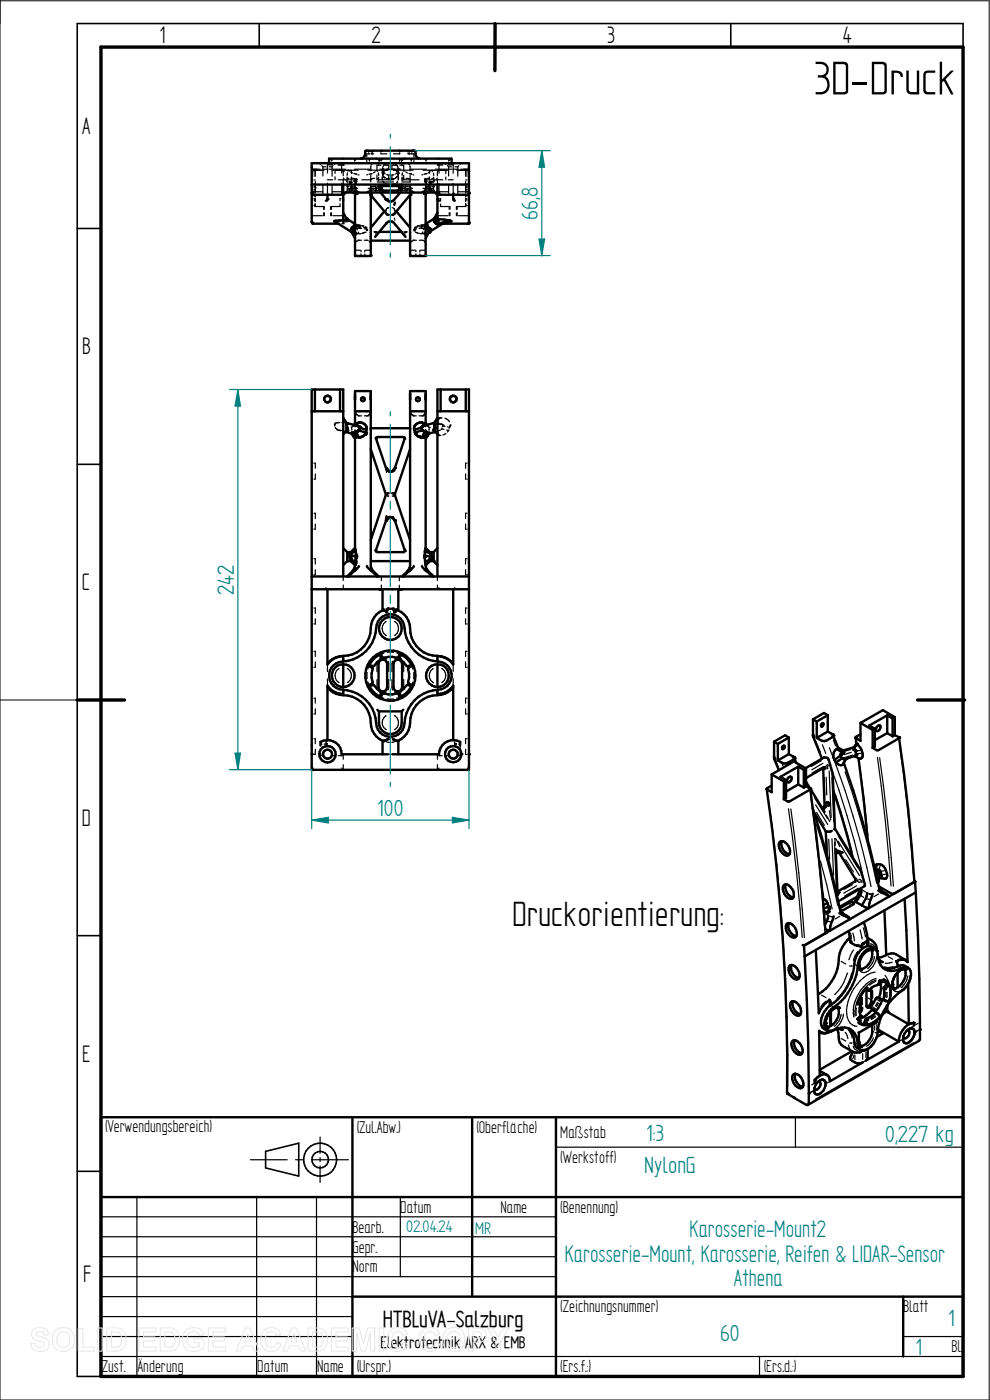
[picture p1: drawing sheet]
<svg xmlns="http://www.w3.org/2000/svg" width="210mm" height="297mm" viewBox="0 0 210 297" stroke-linecap="round" stroke-linejoin="round" font-family="sans-serif">
<defs><g id="words">
<text font-size="11.3" x="172.6" y="20">3D-Druck</text>
<text font-size="8.4" x="108.7" y="196.4">Druckorientierung:</text>
<g font-size="5.7">
<text x="33.8" y="9.2">1</text>
<text x="78.8" y="9.2">2</text>
<text x="128.8" y="9.2">3</text>
<text x="178.8" y="9.2">4</text>
<text x="17.4" y="28.4">A</text>
<text x="17.4" y="75.2">B</text>
<text x="17.4" y="125.2">C</text>
<text x="17.4" y="175.2">D</text>
<text x="17.4" y="225.2">E</text>
<text x="17.6" y="271.9">F</text>
</g>
<g font-size="5.7" fill="#008080">
<text x="146.3" y="262.4">Karosserie-Mount2</text>
<text x="119.8" y="267.6">Karosserie-Mount, Karosserie, Reifen &amp; LIDAR-Sensor</text>
<text x="155.7" y="272.9">Athena</text>
</g>
<g font-size="5.6" fill="#008080">
<text x="114.1" y="46.7" transform="rotate(-90 114.1 46.7)">66,8</text>
<text x="49.6" y="126.2" transform="rotate(-90 49.6 126.2)">242</text>
<text x="80" y="173.1">100</text>
<text x="137.1" y="242">1:3</text>
<text x="187.8" y="242.2">0,227 kg</text>
<text x="136.7" y="248.8">NylonG</text>
<text x="201.2" y="281.3">1</text>
<text x="152.7" y="284.6">60</text>
<text x="194.2" y="287.4">1</text>
</g>
<text font-size="5.5" x="81.2" y="281.5">HTBLuVA-Salzburg</text>
<g font-size="4.1">
<text x="22.3" y="240.2">(Verwendungsbereich)</text>
<text x="75.7" y="240.4">(Zul.Abw.)</text>
<text x="101.1" y="240.4">(Oberfläche)</text>
<text x="118.8" y="241.4">Maßstab</text>
<text x="118.8" y="246.7">(Werkstoff)</text>
<text x="84.9" y="257.3">Datum</text>
<text x="106.2" y="257.3">Name</text>
<text x="118.8" y="257.3">(Benennung)</text>
<text x="74.8" y="261.5">Bearb.</text>
<text x="74.8" y="265.7">Gepr.</text>
<text x="74.8" y="270">Norm</text>
<text x="118.8" y="278.4">(Zeichnungsnummer)</text>
<text x="191.6" y="278.4">Blatt</text>
<text x="201.8" y="286.9">Bl.</text>
<text x="21.6" y="291.1">Zust.</text>
<text x="29.2" y="291.1">Änderung</text>
<text x="54.6" y="291.1">Datum</text>
<text x="67.3" y="291.1">Name</text>
<text x="75.7" y="291.1">(Urspr.)</text>
<text x="118.8" y="291.1">(Ers.f.:)</text>
<text x="162" y="291.1">(Ers.d.:)</text>
</g>
<g font-size="4" fill="#008080">
<text x="86.2" y="261.5">02.04.24</text>
<text x="100.8" y="261.7">MR</text>
</g>
<text font-size="4" x="80.7" y="286">Elektrotechnik ARX &amp; EMB</text>
</g></defs>
<path d="M0 0v297h209.8v-296.8h-209.8M0 148.5h16.4" fill="none" stroke="#000" stroke-width=".21"/>
<g fill="none" stroke="#000" stroke-width=".34">
<path d="M55 5v5M105 5v5M155 5v5M204.3 10v-5h-187.9v287h5M16.4 48.5h5M16.4 98.5h5M16.4 148.5h5M16.4 198.5h5M16.4 248.5h5M56.3 244.3l7.1-1.8v7l-7.1-1.7z"/>
<circle cx="67.9" cy="246" r="3.5"/>
<circle cx="67.9" cy="246" r="1.76"/>
</g>
<path d="M21.4 10h182.9v282h-182.9zM105 5v10M16.4 148.5h10M194.6 148.5h10" fill="none" stroke="#000" stroke-width=".72"/>
<g fill="none" stroke="#000" stroke-width=".51">
<path d="M66.1 39.2h33.4M69.8 34.6v-.9h26v.9M72.8 39.2v7.4l.8 .1M76.5 33.7a1.3 1.3 0 0 0 1-1.7h10.5l.1 .1a1.19 1.19 0 0 0 1.1 1.6M81.9 39.2h.4M83.7 39.2h-.4M92.8 39.2v7.1M66.1 41l.4 .3h6l.2-.1 .1-.2M66.3 47.4l5.5 .1M69.5 41.3v.9l-.1 .3-.3 .1M72.8 40.9h20M72.8 45.1l.7 1.3"/>
<path d="M73.3 40.9l-.5 .5M73.5 46.4l1.8 1.1M73.6 46.7h-1.4l-1.2 .2 3.6 2.3 .7 1.3M73.6 46.6v.2M73.6 46.7l.1 .2M74.5 48.6v.1M74.6 49v.2M74.7 48.3l-.2 .2 .8 .1M74.7 48.3h.6M74.9 40.9l.6 .2M75.3 40.9h.3M75.3 41v13.2"/>
<path d="M75.3 47.9l-.2-.1-.4 .5M75.4 54.2h3.2M78.6 40.9v.3M78.6 41.4l3.4 4 .5 .2M78.7 41.4v12.8M78.7 51.1h8.3M79.6 50.2l2.4-2.9a1.03 1.03 0 0 1 1.6 0l2.4 2.9M80.5 49.2h4.7M80.7 40.9l1.3 1.5a.95 .95 0 0 0 1.6 0l1.3-1.5M80.9 40.2h-.4v-1h4.6v1h-.4M80.9 40.2v-.2a.43 .43 0 0 1 .4-.5h3a.49 .49 0 0 1 .4 .7M80.9 40.2l.4 .2h3l.4-.2"/>
<path d="M81.5 44.8l-2.8 3.5M83.2 45.6l.4-.2 3.4-4v12.8h3.3M83.8 43l-.1 .5M84.1 44.8l2.9 3.5M87 40.9v.3M90 40.9h.3M90.3 41v13.2M90.3 47.9l.2-.1 .4 .5M90.7 40.9l-.6 .2M90.9 48.3l.2 .2-.8 .1M90.9 48.3h-.6M91 49v.2"/>
<path d="M91 49.2l-.7 1.3M92 46.6v.1M92.1 46.4l-1.8 1.1M92.3 40.9l.5 .5M92.8 41l.3 .3h6l.3-.1 .1-.2M92.8 42.2l.3 .4M92.8 46.3l.1 .2M92.8 45.1l-.8 1.4M92.8 46.3l-.8 .5M92.8 46.4l-.8 .4M92.9 46.5h.2M92.9 46.5l-.4 .8-.5-.5"/>
<path d="M93.1 46.5l2.1 .2M93.1 46.5l-.3 1 .9-.2M94 47.4l-3 1.8M95.2 46.7l.2 .1-1.5 .6-.2-.1M95.2 46.7l-1.5 .6M95.4 47l-1.5 .5h5.3M96.1 41.3v.9l.4 .4M99.4 47.4h-.1M99.4 47.2v.1M99.5 47.2v-12.6h-33.4l.1 12.7M66.1 87.2h6.7M66.8 82.6v4.6"/>
<path d="M72.1 82.6v4.6M72.8 88.7l.8 1.1M73.3 91.7l1.4 .2M73.5 90v.6M73.5 90.7v.1M73.5 90.9l.1 .1M73.6 89.7l2 .6M73.6 91.1v.1M73.7 91.4l-.9 .8M74.5 91.9l.8 1.1M74.7 91.9l.4-.2 .5 1.1M74.7 91.9l.7 .9"/>
<path d="M74.8 92.4l.5 .6M75.3 87.2h3.4M75.3 90v-7h3.4v37l.1 .6 .3 .5M75.3 93v23.3M75.4 92.8l-.1 .2M75.4 89.9l-.3 .2M75.6 91.5l.6 1.3M75.6 90.3l.5 .2M75.6 92.8h.6M75.6 92.8h-.2M75.7 89.8l-.6 .4M75.7 89.8l-.4 .4"/>
<path d="M76.2 89.6a1.37 1.37 0 0 1 1.5 1.6M76.2 89.6l-.5 .2M76.2 89.6l-.6 .7M76.2 90.7l1.5 .5-.1 .6-1.5-.5zM76.3 92.8h-.1M76.7 92.7l-.3 .1M77.3 92.3l-.5 .3M78.7 95.3l3.2 9.6M78.7 90.8h8.3M79.7 92.9l2.2 6.4M79.8 93l.3-.3h5.4l.4 .3M82 99.4l.2 .3"/>
<path d="M82.3 99.9l.3 .2 .5-.1M83.3 99.9l-.2 .1M83.7 99.4l-.3 .4M85.9 92.9l-2.2 6.9M87 87.2h3.3M87 95.3l-3.3 9.6M87.8 91.1l.1 .1M87.9 91.2l1.5-.5 .1 .6-1.5 .5zM88.1 91.9h.1M88.2 92.1v.1M88.3 92.2l.4 .4M89.5 90.5h.1"/>
<path d="M89.5 89.6a1.46 1.46 0 0 0-1.7 1.5M89.5 89.6l.4 .2M89.5 89.6l.5 .7M89.8 91.4l.3 .1-.6 1.3h-.1M89.9 89.8l.6 .4M89.9 89.8l.4 .4M90 90.3l-.4 .2M90.2 92.8l.1 .2M90.2 89.9l.3 .2M90.3 90v-7h-3.3v37l-.1 .6-.4 .5M90.3 93v23.3M90.8 92.4l-.5 .6"/>
<path d="M90.9 91.9l-.4-.2-.5 1.1h.2M90.9 91.9l-.7 .9M91.1 91.9l-.8 1.1M92 91.3l.8 .8M92 89.7l-2 .6M92.1 90.9v.1M92.1 90v.6M92.3 91.7l-1.4 .2M92.8 87.2h6.7M92.8 88.7l-.8 1.1M93.5 82.6v4.6M98.8 82.6v4.6"/>
<path d="M72.8 119.9l.9-.9h.8l.8 .9M72.8 116.3l.9 .8M73.7 117.1v1.9M73.7 117.1h.7M74.3 118.4h.1M74.4 119l.8 .8M74.5 118.7l.8 .6-.1 1.3-.4 .5M74.5 118.7v.3M75.1 116.5l-1 .9M75.3 116.3l.2 .8M75.3 116.3l-.5 .5M75.4 119v.1"/>
<path d="M75.5 117.1v.7l-1.4 .4v-.8M75.5 118.5l-.1 .5M75.5 117.1l-1.4 .3M75.5 118.2v.2M78.7 119h8.3M79.7 116.7v.1M81.9 110.5l-2.2 6.3M82 109.5l-.1 .7M82 110.2l-.1 .2M82.2 110l-.2 .2M82.5 104.6l-.6 .2-3.2 9.8M83.1 109.7h-.5l-.3 .2"/>
<path d="M83.1 109.8h.1M83.2 104.6l.5 .2 3.3 9.8M83.2 109.8l.5 .5M83.8 110.5l2.1 6.3M85.9 116.6v.3l-.4 .2h-5.4l-.4-.3M90.1 117.8l.2 1.4M90.1 117.1v.7M90.1 117.1l1.4 .3M90.3 116.3l-.2 .8M90.3 116.3l.5 .5M90.6 116.5l.9 .9M91.1 118.7l-.8 .6 .1 1.3 .4 .5"/>
<path d="M91.1 118.7v.3M91.1 119h.9l.8 .9M91.1 119l-.8 .9M91.2 117.1h.8M91.2 119l-.7 .8M91.5 117.4v.8l-1.4-.4M92 117.1v1.9M92.8 116.3l-.8 .8M66.1 122.3h33.4M66.1 125h33.4M69.5 125v16a4 4 0 0 1 3.3-1.8v1.1M72.8 122.3v-39.7h-6.7v80.7h33.4v-80.7h-6.7v39.7"/>
<path d="M74.8 121.1l-1.2 1.2M75.1 120.8l-.3 .3M75.1 120.7l-.3 .4M75.2 120.4l-.1 .4M76.2 120.2l-2.2 2.1M77.8 120.2l2.2 2.1M78.8 120.7l.3 .4M79.1 121.1l1.2 1.2M80.5 125.1h.4M80.5 138.9l.4 .8-.9 .8-.6 .7-.4 .1-.6-.3M80.6 131.3a3 3 0 0 1 3.2-.8 3 3 0 0 1 2 2.7 7.8 7.8 0 0 0 7.8 7.3 2.98 2.98 0 0 1 2.2 3.2 2.98 2.98 0 0 1-2.8 2.6 7.8 7.8 0 0 0-7.3 7.9 3 3 0 0 1-3.3 2.1 3 3 0 0 1-2.6-2.8 7.6 7.6 0 0 0-7.8-7.3 3 3 0 0 1-2.2-3.2 3 3 0 0 1 2.9-2.7 7.5 7.5 0 0 0 7.1-7.1l.4-1.3zM80.8 138.7l.4 .8a6.8 6.8 0 0 1 3.2 0l.4-.8"/>
<path d="M80.8 138.7a5.2 5.2 0 0 0-2.6 2.6M80.9 138.5l-.1 .2M81.2 125v4.5M81.2 129.5a4.2 4.2 0 0 0-2.5 3.8 6.1 6.1 0 0 1-6.6 5.9 4.1 4.1 0 0 0-2.6 1.6M81.2 129.5l.6 .2M81.9 129.7l.1 .2M82.2 129.3l-.2 .6M82.3 129.2h1M83.5 129.3l.2 .6M83.7 129.7v.2M83.8 129.7l.4-.2a4 4 0 0 1 2.8 3.8 5.8 5.8 0 0 0 5.8 5.8 4.2 4.2 0 0 1 3.3 1.7M84.5 125v4.5"/>
<path d="M84.7 125.1h.4M84.7 138.5l.1 .2M84.8 138.7a4.8 4.8 0 0 1 2.6 2.6M85.1 138.9l-.3 .8 1.4 1.5 .5 .1 .5-.3M86.5 121.1l-1.2 1.2M86.7 120.8l-.2 .3M86.8 120.7l-.3 .4M86.9 120.4l-.1 .4M87.8 120.2l-2.2 2.1M89.5 120.2l2.2 2.1M90.5 120.7l.3 .4M90.8 121.1l1.2 1.2"/>
<path d="M96.1 125v16a4 4 0 0 0-3.3-1.8v1.1M67.7 160a1.73 1.73 0 0 1 2.5-1.6 1.73 1.73 0 0 1 .4 2.9 1.73 1.73 0 0 1-2.8-.8l-.1-.5M68 158.2v-.8a3 3 0 0 1 4.5 2.6h9.8M69.5 145.8a5 5 0 0 0 4.3 1.8 6.1 6.1 0 0 1 4.9 6.5 4.2 4.2 0 0 0 2.5 3.1M72.8 140.9v4.9M72.8 146.3v.9a4 4 0 0 1-3.3-1.7v11.5M72.8 140.9a2.41 2.41 0 0 1 2.4 2.4 2.41 2.41 0 0 1-2.4 2.5M72.8 140.9a2.41 2.41 0 0 0-2.4 2.4 2.41 2.41 0 0 0 2.4 2.5M78 145.2l.2 .1M78.2 141.3l.8 .5a5.3 5.3 0 0 0 0 3.1l-.8 .4M78.2 145.3a5.2 5.2 0 0 0 2.6 2.6M78.2 141.3l-.2 .1"/>
<path d="M78.4 145.6l.8-.3 .2 .2 1.5 1.4-.4 .8M80.1 150.6l.3 .3M80.4 150.9v2.4a2.41 2.41 0 0 0 2.4 2.4 2.41 2.41 0 0 0 2.4-2.4v-2.4M80.4 150.9h4.8M80.6 140.1a.91 .91 0 0 1 1-.1 .91 .91 0 0 1 .5 .8v5a.91 .91 0 0 1-.9 .9 .91 .91 0 0 1-.9-.9v-5zM80.8 147.9l.4-.8a5.5 5.5 0 0 0 3.2 0l.4 .8M80.8 147.9l.1 .2M81.2 157.1v2.9M81.4 157.2h-.1M82.3 156.8l-.9 .4M83.3 156.8l.2 .1M83.5 156.9l.7 .3"/>
<path d="M83.8 140.1a.92 .92 0 0 1 1-.1 .92 .92 0 0 1 .5 .8v5a.91 .91 0 0 1-.9 .9 .91 .91 0 0 1-.9-.9v-5zM84.5 157.1v2.9M84.8 147.9l-.1 .2M85.6 150.6l-.4 .3M87.2 145.6l-.8-.3-1.5 1.4-.1 .5 .3 .5M87.4 141.3l-.8 .5a6.6 6.6 0 0 1 0 3.1l.8 .4M87.4 145.3a4.8 4.8 0 0 1-2.6 2.6M87.4 141.3l.2 .1M87.6 145.2l-.2 .1M92.8 140.9v4.9M92.8 146.3v.9a3.9 3.9 0 0 0 3.3-1.7v11.5M92.8 140.9a2.41 2.41 0 0 1 2.4 2.4 2.41 2.41 0 0 1-2.4 2.5"/>
<path d="M92.8 140.9a2.41 2.41 0 0 0-2.4 2.4 2.41 2.41 0 0 0 2.4 2.5M96.1 145.8a5 5 0 0 1-4.3 1.8 5.8 5.8 0 0 0-4.8 5.7 4.2 4.2 0 0 1-2.6 3.9M97.6 158.2v-.8a3 3 0 0 0-4.5 2.6h-9.8M97.9 160a1.73 1.73 0 0 0-2.5-1.6 1.73 1.73 0 0 0-.4 2.9 1.73 1.73 0 0 0 2.8-.8l.1-.5M164.2 157.4l.8 .4M164.2 157.4v3.6l1 2.4M165 157.8v3.5M166 158.3l.4-.1a.44 .44 0 0 1 0 .5 .44 .44 0 0 1-.4 .2l-.1-.3zM167.3 156.5v3.5M167.3 156.5l-.8-.5-2.3 1.4M167.3 160l-2.3 1.3M167.3 160l1.1 .6"/>
<path d="M167.3 156.5l-2.3 1.3M172.4 156l2 5M172.5 152.6v3.5M172.5 152.6l.8 .5M173.3 153.1v3.4M174.3 153.6l.2-.1 .2 .1-.3 .6-.2-.2zM175.6 151.7l-.8-.4-2.3 1.3M175.6 151.7l-2.3 1.4M175.6 151.7v3.5M175.6 155.2l-2.3 1.3M175.6 155.2l1 .6M176.5 156.4l-1.2 .7a1.94 1.94 0 0 1-2-.6"/>
<path d="M176.7 155.9l1.1 2.8M176.7 156.2v.1M177.5 158.9a1.69 1.69 0 0 0-.5 2.3M177.5 158.9h.3M177.5 158.9l1.2 .8M177.8 158.7l1.1 .6v.2l-1.1-.6M177.8 158.7v.2M181.1 159l.7-1.1a2.41 2.41 0 0 1 1 2.9l-.2 .2-.4-.1-.9-.5M181.1 158.5l-2.2 .7-1.1-.5M181.4 159.3l.2 .7M181.5 156.5l.2 1.4M181.7 157.8l-.7 1z"/>
<path d="M182.5 155.8l-1 .6M182.5 153.4l2.6 1.5M182.5 153.4v3.8l-.9-.6M185.1 154.9v3.8M185.6 154.6v3.8l-.5 .3M185.6 154.6l-.5 .3M186 154.2l.6-.3a.75 .75 0 0 1 0 .8 .75 .75 0 0 1-.7 .3l-.1-.5zM188.2 155.5l-2.6 1.5M188.2 151.8l-3.8 2.1 1.2 .7M188.2 151.8l1.2 .6M188.2 151.8v3.7M188.2 155.5l1.2 .7"/>
<path d="M189.4 152.4v3.8M189.8 152.1l-2.5-1.4-4.8 2.7M189.8 156l.8 .4M189.8 152.1l-.4 .3M189.8 152.1v3.9M189.8 156l-.4 .2M190.7 156.5a344.9 344.9 0 0 1 3.2 30.6M190.7 156.6l-4.3 2.5h-.5l-.8-.4M163.7 164.3l2.6 1.5M163.7 164.3v3.8l-1-.6M163.7 166.7l-1.1 .6a418.6 418.6 0 0 1 4.4 64.6M165.9 178.4a2.24 2.24 0 0 1 1.6 2.8"/>
<path d="M165.9 178.4a.95 .95 0 0 0-.5 1.6 1.77 1.77 0 0 0 1.9 1.4l.2-.2M165.9 178.4a2.24 2.24 0 0 0 1.6 2.8M166.3 165.8v3.7M166.8 165.5v3.8l-.5 .2M166.8 165.5l-.5 .3M167.1 165.1l.5-.3h.2a.72 .72 0 0 1 0 .8 .72 .72 0 0 1-.8 .3v-.2zM168.3 161.2l-1.2 .6a1.82 1.82 0 0 1-2.1-.5M168.4 161.1h-.1M168.4 160.7l.5 1.1M168.5 160.8v.1M169.3 166.4l-2.5 1.5M169.3 162.6l-3.7 2.2 1.2 .7"/>
<path d="M169.3 166.4l1.2 .7M169.3 162.6l1.2 .7M169.3 162.6v3.8M170.5 163.3v3.8M170.9 163l3.9-2.3h.5l.4 .3 1 3.5 .4 11.3M171 163l-2.6-1.5-4.7 2.8M171 166.8l.8 .5M171 166.8l-.5 .3M171 163v3.8M171 163l-.5 .3M171 165.9l3.9 6.4M171.8 167.5l-4.3 2.5h-.5l-.7-.5"/>
<path d="M171.9 167.4a393 393 0 0 1 3.2 30.6l-4.3 2.5h-.5l.3 .1M172.4 171.6a194.5 194.5 0 0 1 6 21.9l.2 .2M172.7 172.4l2.5 4M174.5 171.4h.1M174.6 163l.3 8M174.9 162.8l-3.9 2.3M175.2 176.4l.2 5M175.6 170.7l.1 .1M175.7 170.8v.1M176.4 176.3l-.5 .1h-.7M176.7 167.6l3 9.5 1.2 4.8M177 161.2l1.3-.9 .3 .6-1.3 .9"/>
<path d="M177 161.2l.3 .6M177.1 175.8l5.2 8.4 1.2 3.4-.1 .4-5.6 3.2M177.1 175.8l-.1 .2M177.3 161.8a1.22 1.22 0 0 0 1.5 .5M178.9 161h.4l-.5 1.3M179 161.9a214.1 214.1 0 0 1 6.9 23.6M181.3 160.4l-1.8 .6-.7 1.3M182.1 160.9l2 17.5M166.7 187.6a.93 .93 0 0 0-.5 1.5 1.71 1.71 0 0 0 1.9 1.5l.2-.2M166.7 187.6a2.23 2.23 0 0 1 1.6 2.8M166.7 187.6a2.18 2.18 0 0 0 1.6 2.8M167.3 195.8a.81 .81 0 0 0-.6 1.1 2.34 2.34 0 0 0 1.7 2l.5-.3"/>
<path d="M167.3 195.8a2.26 2.26 0 0 1 1.6 2.8M167.3 195.8a2.26 2.26 0 0 0 1.6 2.8M174.5 190.6l.4 .2M174.8 193.3l.7 .2h-.7M174.9 190.8l.4 .3 .3 .5M174.9 190.8l-.3 .3M175.6 191.6l.2 .7-1 .5M175.6 191.6l-.9 .4M175.7 194.2l-.1 .6-.6 1.4M175.9 192.7l-.1 .6M176.9 194.4l-.8 2.1v.9l-1.1-.3M177.3 180.1l.4 9.2"/>
<path d="M177.7 180.6h.1M177.7 180.4l3.7 6M178.1 193.7l2.2 1.3M178.1 192.7l2.4-1.3a.42 .42 0 0 1 .6 .3l-2.2 1.4-.7-.1M178.6 193.7l1.4 .9 .3 .4M180.1 197.5l.2 1.8M180.3 199a6.9 6.9 0 0 0-2.5 5.6 9.3 9.3 0 0 1-4.3 6.4M180.3 195l-9.7 5.6M180.6 199.8l-.3-.5 .2 .7 1.4 .6M181.2 187.1l-3.5 2M181.4 186.4v.5l-.1 .2M181.6 191.4l1.2 .7"/>
<path d="M181.8 190.2l-3.7 2.2M182.4 188.6l-1 2.6 .2 .2M182.8 188.8l-.3 1.1-.9 1.5M182.8 192.1l.8 .4 .7 .2M183.3 195.7a10.5 10.5 0 0 1 .7 4.2l-.1 .3M183.7 199.8l-.7 .4M183.9 199.9v.3M183.9 189.4l-.2 1.2-.9 1.5M184 199a2.84 2.84 0 0 1 2 2.7M184.3 192.7l-4 2.3M185.1 189.6l-.7 2.1-.1 1M185.6 184.5l.2-.1a.88 .88 0 0 1 1 .5l.2 .9-.4 .4"/>
<path d="M185.7 184.5l.1-.9a1.39 1.39 0 0 1 2.1 1 1.47 1.47 0 0 1 .1 1.8l-1.4-.2M185.8 184.8l-.1-.1 .4 .3M185.9 185.6l.5-.5 .2 .7-.5 .6zM186.1 186.4h.1M186.1 186.5v.1M186.1 186.7l.1 .2M186.2 187l.4 1.7 1.3 .8 .7 .7-2.3-1.3M186.6 186l-.3 1.3M187.6 193.1l.4 9.5M191.9 190.7l.6 13.4M193.9 187.2l-4.5 2.5-3-1.7M194 186.9l.1 .1"/>
<path d="M194.1 187l-9.8 5.7M194.1 187l.2 2.3M194.3 189.3a410.5 410.5 0 0 1 .8 31.3l-23.7 13.8M194.3 189.3l-23.6 13.6M167.4 205a1.22 1.22 0 0 1 1.9 .8 1.57 1.57 0 0 1 0 1.9 1.85 1.85 0 0 1-2-1.9zM167.9 204.7a2.33 2.33 0 0 0 1.6 2.8M168.2 212.4a.95 .95 0 0 0-.5 1.6 1.72 1.72 0 0 0 1.9 1.4l.2-.2M168.2 212.4a2.24 2.24 0 0 1 1.6 2.8M168.2 212.4a2.24 2.24 0 0 0 1.6 2.8M170.6 200.6l.1 2.3M170.7 202.9a411.3 411.3 0 0 1 .8 31.4l-.2 .1h-.3l-2.6-1.5M173.1 201.5l.6 13.5a6 6 0 0 1 2.3-2.9"/>
<path d="M175.1 217.1l.1 .5M175.3 217.7v.1M175.4 217.9l.1 .1M176 212.1l.2 .4 .1 .7M176 212.1v1.3M176.1 214.7v3M176.1 218.8a2.37 2.37 0 0 1-2.3 .2M176.2 218.8a1.92 1.92 0 0 1-2.4-.1l.1 9.5-1.1 .9M176.3 214.5v3.1M176.3 217.6l-1 .2M176.3 213.2a4.4 4.4 0 0 0-2 4.4l.2 .4 1 .7M177.4 218.3h.1"/>
<path d="M177.5 213.8l-.9 .4-.8 .9-.7 1.9M177.5 213.7h.2a3.2 3.2 0 0 1-1.4 3.9M177.5 218.3l1.1 .1M177.6 218.3l.2 .8a3.2 3.2 0 0 0 1 2.8l2 1.2M177.8 213.8h.1M178.6 218.4l.1 .1M180 218.1a4.4 4.4 0 0 1 1.3 3.5l.2 .4 1 .8M181.9 200.6l.5 .1M182 212.6l.4 .2M182.1 219l.1 .1M182.1 217l.4 .2M182.2 216.5h.1"/>
<path d="M182.2 219.1v2.2l.2 .6M182.2 204.9l.2 .6M182.4 200.7l.2 .1M182.5 205.7h.1M182.5 213.1l-.1 .7 .1 1.7-.6 .7 .7 .7M182.6 211.3v2.4l-.3 .7M182.6 215.9l-.2 .6M182.8 213.8v.4l-.4 .6M182.9 200.3l-.1 .7M182.9 213.8l-.5 1.1M183.6 209.9l.3 .2M183.8 209.6a8 8 0 0 0-1.9 3.4"/>
<path d="M183.8 210.1v3.2l.2 .4a1.1 1.1 0 0 0 1.1-1.1M183.9 209.5v.1M183.9 200.2v.1M184.5 201.5l-.8 .4-.8 .8-.6 1.4-.1 .7M184.6 201.5h.1M184.8 201.5a3.1 3.1 0 0 1-2.4 4.1M184.8 209.6v3.1a1.17 1.17 0 0 1-.9 .9M184.8 201.5h.1M184.8 209.6l-.5 .5M185 214.2a5.9 5.9 0 0 1-2.5 1.8M185 217.4a3.9 3.9 0 0 1-2.2 4.5h-.4M185.1 212.6a1.35 1.35 0 0 1-.8 1.2"/>
<path d="M185.5 201.2a1.98 1.98 0 0 0-2.9 .3 5.2 5.2 0 0 0-1.5 3.9 12.3 12.3 0 0 1-4.8 7.8M186 216.8l-3.8 2.3M186.2 218.7l1 .6-1.2 .7M186.2 218.4l4.5 2.6M186.5 211.7h-.6l-1.1 1.8-.1 .2 .3 .5M186.5 211.7l.6 .3 .1 .2-.4 .8-1 1.5-.2 .1-.6-.4M186.6 215.6a.81 .81 0 0 0-.8-.8l-1.4 1-.7 .3-.4 .9 .6 .3M186.6 208.1h.7l.6 .4M186.6 215.6v.2M186.6 208l-.3 .9-1.5 .7M186.7 203.8l-.4-.6 .8-.2a3.4 3.4 0 0 1 2.9-.6l2 1.2 .5 .5M186.7 203.9l.3 .2"/>
<path d="M186.8 208.7a5.2 5.2 0 0 1-.3 3M187 208.1l.2 .1-.5 .5M187.4 207.8l.4 .2M187.5 207.8l.3 .2M187.8 208l.3 .2M188.2 208.3l.5 .7 .2 1.1-.1 1.7-.4 1.2M188.2 213.5v1.1M188.2 214.5l-.6 .4-.6 .6M188.3 214.7l4.5 2.6M188.4 213.1a12.1 12.1 0 0 1 3.3-3.2 4.3 4.3 0 0 0 1.4-4 1.21 1.21 0 0 0-1.9-.5 3.2 3.2 0 0 1-3.5 .2 3.2 3.2 0 0 1-1.5-3.1 1.24 1.24 0 0 0-.6-1.2 1.24 1.24 0 0 0-1.3 0 4.8 4.8 0 0 0-2.4 4.6 12.5 12.5 0 0 1-5.5 8.1 3.8 3.8 0 0 0-1.2 4.4 1.34 1.34 0 0 0 1.7 .2 3.1 3.1 0 0 1 5 2 1.97 1.97 0 0 0 1 2.2 3.3 3.3 0 0 0 3-2.5l.3-1.3a10.5 10.5 0 0 1 1-3.9M188.4 213l-1.1 2.1-1.6 1.5-1.6 .8-.9 .1-.7-.3M188.6 209.1l-.6-.2-.5 .7 .1 1.5-.2 1 .4 .3h.6"/>
<path d="M188.6 212.3h.1M189.3 209l.1 .5M189.4 209.5v.1M189.6 209.8h.1M190.4 206.3v3.2M190.4 205a1.87 1.87 0 0 1 2.2 .3M190.4 205a4 4 0 0 1-3 .4M190.4 209.5l-.9 .3M191.6 205.6l-.6 .2-.7 .6a3.9 3.9 0 0 0-1 2.4M191.6 205.6h.2M191.9 205.6a3.2 3.2 0 0 1-1.5 3.9M191.9 205.6h.1"/>
<path d="M192.3 218.7l.5-.4a.86 .86 0 0 1 1.1 .1 .86 .86 0 0 1 .1 1.1l-.5 1a1.14 1.14 0 0 1-1.8 .5l-.1-.3a2.55 2.55 0 0 1 .7-2zM192.5 218.6h.2a1.09 1.09 0 0 1-.9 1.7l-.2-.2M192.5 204.1a1.77 1.77 0 0 0-2.4-.1l.2 .3 .1 .7M192.7 208.7l.1 8.6M193.8 217l-1 .3M193.8 217a4 4 0 0 0-3.1 4M193.8 217v.6M21.4 237h182.9v55h-182.9zM74.8 237v55M100.2 237v38.1M117.9 237v55M167 231.9v.1"/>
<path d="M167.1 232.1l1.3 .7M168.5 220.7a.95 .95 0 0 0-.5 1.5 1.77 1.77 0 0 0 1.9 1.5l.2-.2M168.5 220.7a2.24 2.24 0 0 1 1.6 2.8M168.5 220.7a2.24 2.24 0 0 0 1.6 2.8M168.7 227.8a.95 .95 0 0 0-.5 1.6 1.77 1.77 0 0 0 1.9 1.4l.2-.2M168.7 227.8a2.24 2.24 0 0 1 1.6 2.8M168.7 227.8a2.33 2.33 0 0 0 1.6 2.8M172.8 229.1v.6M173.4 229.6a1.14 1.14 0 0 1 1.5-.4v.1a2.14 2.14 0 0 1-1.7 2.9l-.3-.2a1.81 1.81 0 0 1 .5-2.4zM173.6 229.4l.3 .1a1.1 1.1 0 0 1-1 1.6l-.2-.1M173.9 227.2l1.5 .8M175.4 228a1.57 1.57 0 0 0-2 .6l-.6 .5"/>
<path d="M180.7 223l-6.8 3.9M180.8 223.1l-.4 1.1a.62 .62 0 0 0 .3 .8 2.06 2.06 0 0 0 2.3 .4l-6.9 4-.2-.8-.5-.6M182.9 222.9a1.53 1.53 0 0 1-2.1 .2M190.7 221l-7 4 .4-.5v-1.9M21.4 254h182.9M74.8 275.1h129.5M191.6 275.1v12.7"/>
<circle cx="69.5" cy="84.7" r=".68"/>
<circle cx="77" cy="84.7" r=".41"/>
<circle cx="88.7" cy="84.7" r=".41"/>
<circle cx="96.1" cy="84.7" r=".68"/>
<circle cx="82.8" cy="133.3" r="2.41"/>
<circle cx="69.5" cy="160" r=".96"/>
<circle cx="82.8" cy="143.3" r="5.3"/>
<circle cx="96.2" cy="160" r=".96"/>
</g>
<g fill="none" stroke="#000" stroke-width=".25">
<path d="M66.1 35.9h1.8M66.1 36.1h2.6M66.1 39.6h.2M66.1 36.9h.3M66.1 39.1h.3M66.1 38.2h.3M66.1 37.3h.3M66.1 36.5h.3M66.1 39.8h.2M66.1 36.2h.3M66.2 36.4h-.1M66.3 36.2h.1"/>
<path d="M66.4 36.1h.1M66.5 36.1h.1M66.6 39.6h.3M66.6 39.8h.3M66.7 36.2h.2v1.1h-.2M66.7 36.9h.2M66.7 39.1h.2M66.7 38.2h.2M66.7 36.5h.2M66.9 39.8h.1M66.9 38.5v1.2M66.9 39.8v.2"/>
<path d="M67.7 34.6l.3 .3M68 34.6h.1M68 34.6h.5M68.2 35.1l.3 .3M68.4 35.9h1.1M68.5 35.4h.7M68.5 35.4v1.9M68.5 39.3v2M69 34.6h.5v2.1M69.5 38.9v2.2M69.5 38.1h1.1M69.5 34.8h1"/>
<path d="M69.5 35h1.1M69.8 35.9h3.5M69.8 35.4h.6M70.1 33.7h.1M70.2 33.7h.1M70.3 33.7h.1M70.4 33.9v.3M70.4 34.4v.2M70.4 35.4v2M70.4 39.4v1.9M70.5 36.1h5.5M70.7 35.2l-.3 .2"/>
<path d="M71.1 37.5v.6M71.2 34.6l-.2 .3M71.7 34.8h1.1M71.8 38.1h3M71.8 35.1h1M72.2 36.2h-1.1v.6M72.5 34.6v2.1M72.5 38.9v2.2M72.7 36.2h.1M72.7 36.2l.1 .1M72.8 34.8h.1M72.8 35.1h.1"/>
<path d="M72.8 36.4h.1M72.8 34.6v.1M72.8 34.8v.1M72.8 36.4v.9M72.8 38.2v1M72.8 37.8l.3 .3M73.4 38.4l.4 .2M73.4 36.2h1.1v.6M73.6 37.5l.1 .3M73.7 39.6h.1M73.7 37.8v.6M73.7 39v.8"/>
<path d="M73.7 39.6h.3M73.7 37.8h.3M73.7 39.8v.2M73.7 36.7l-.1 .5M73.7 40h2.2M73.7 40l.4 .1M74 38.6h.2M74.1 38.6h.1M74.1 38.6v.1M74.1 38.8v.1M74.1 38.9l.1 .1M74.2 38.6h.1"/>
<path d="M74.2 36.3l-.2-.2-.2 .2M74.3 38.6h.1M74.4 38.7h.1M74.4 36.4l.4 .3M74.4 39.2h.3M74.5 39.8h.1M74.5 39.7h.1M74.5 38.8h.1M74.5 38.7h.1M74.5 38.8v.3M74.5 39.4v.2M74.5 39.8v.1"/>
<path d="M74.5 39.6h.4M74.5 37.8h.3M74.5 39.8l-.1 .1M74.5 39.8h.3M74.5 37.5v.6M74.5 38.5l-.4 .1M74.5 38.8l-.4 .1M74.6 38.4l-.5 .2M74.7 38.6l-.2 .2M74.8 37.8h.1M75 37.9h.1M75.1 36.8l.3 .1"/>
<path d="M75.1 39.8h.2M75.1 39.6h.2M75.2 35.9h3.5M75.2 34h.1M75.2 37.9l.1 .1M75.2 34v.2M75.2 34.5v.1M75.3 39.8h.1M75.3 39.2h.1M75.3 39.1h.1M75.3 39h.1M75.3 38.1h.1"/>
<path d="M75.3 38.2h.1M75.3 39.9h.1M75.3 33.7h.1M75.3 33.7v.1M75.3 38.1v.5M75.3 39.1v.6M75.3 39.8v.3M75.3 38.2l-.3 .2M75.3 39.2h-.3M75.4 38.8h.1M75.4 38h.1M75.4 38.8v.1"/>
<path d="M75.4 38.7h.1M75.4 37.9l-.3 .2M75.5 36.9h.1M75.5 38.5h.1M75.5 38.4h.1M75.5 36.9l.2 .1M75.5 37.9l-.1 .1M75.5 38.4l-.4 .2M75.5 38.1h.1M75.5 38h.1M75.5 38.1v.1M75.5 38.1l-.4 .2"/>
<path d="M75.6 33.7h-.1M75.9 37.1h.3M76.8 38.1h1.9M77.8 34v.6M77.9 32.6h-.1v.7M78 32h.1M78 36.1h3.9M78 37l-.2 .1M78.1 32h.1M78.1 40h2.1M78.1 32.6h.3M78.2 32h.1"/>
<path d="M78.2 32.1h.1M78.2 32.1v.2M78.2 32.5v.1M78.4 34.4v.2M78.4 33.7h.1M78.4 33.7v.3M78.5 36.9l-.2 .1M78.5 36.9h.1M78.7 39.8h.1M78.7 39.6h.1M78.7 38h.1M78.7 32h.1"/>
<path d="M78.7 37.2v1.4M78.7 39.1v.5M78.7 39.7v.1M78.7 32.6h.2M78.7 39.8l-.1 .1M78.7 36.9h.1M78.7 35.2v1M78.8 32h.1M78.8 32.1h.1M78.8 32.1v.2M78.8 32.5v.1M78.9 32.6h.1"/>
<path d="M78.9 37.9h.1M78.9 32h.1M78.9 36.8l-.2 .1M78.9 37.9h-.1M79 39.6h.5M79 32h.1M79 34.7l-.3 .3M79 32.6h.1M79 32.1h.1M79 32.1v.2M79 32.5v.1M79.5 37.8l-.5 .1"/>
<path d="M79.5 39.5h.1M79.5 39.5l.4 .4M79.6 36.4l-.4 .3M79.6 39.6l.1 .3M79.8 36.2l.2-.1 .1 .3M80 37.1v1M80 39.6h.3M80 37.8h.3M80 38.1h3.5M80 38.6h3.5M80.1 33.7h.1M80.2 39.9v.1"/>
<path d="M80.2 40l-.4 .1M80.3 34.6h.1M80.3 34.6l-1.1 .1M80.3 36.7v.6M80.3 33.7h.1M80.3 39.6v.1M80.3 33.7v.1M80.3 34.7v.1M80.3 34.9v.2M80.3 37.8v.6M80.3 39.1v.5M80.3 37.6v.2"/>
<path d="M80.4 34h.1M80.4 33.7h.1M80.4 34v.2M80.4 34.4v.2M80.5 33.7h.1M80.5 33.7v.3M80.5 34.4v.2M80.6 35.9h2M80.7 33.7h.1M80.8 32h.1M80.8 32.1h.1M80.8 33.7h.1"/>
<path d="M80.8 35.1h-.8v.9M80.8 32.1v.2M80.8 32.5v.1h1.3M80.9 33.8h.1M80.9 33.8v.3M80.9 34.4v.2M80.9 32h.1M81.1 37.5v.6M81.2 35.8h.1M81.2 36.7h.1M81.2 36.8h.1M81.2 37h.1"/>
<path d="M81.2 35.8v.3M81.2 36.4v.3M81.2 36.8v.5M81.2 37.5v.6M81.2 36.8v.3M81.2 36.7v.3M81.2 35.9v.3M81.2 35.5v.3M81.2 38.4l.3 .5M81.3 36.6h.1M81.3 37.3v.1M81.3 34.6h1l-.3 .1"/>
<path d="M81.3 37.4l.4 .4M81.3 37.4l.3 .3M81.6 36.2h.1M81.6 37.7h.1M81.6 36.2l-.3 .3 .4 .4M81.7 35.1h.8v1M81.7 39l.2 .2M81.7 34.8l-.5 .5M82 34.6l-.2 .2M82 37.9l.3 .1zM82 37l.5 .1M82.1 35.9h-.1"/>
<path d="M82.1 34.7h.1M82.1 34.7v.1M82.1 35v.1M82.2 36.2h-1.1v.6M82.5 37.2v.9M82.7 37.1h.3M83 35.9h2.1M83.1 37.1v1M83.4 34.6h.1M83.4 36.2h1.1v.6M83.5 34.7v.1M83.5 34.9v.2"/>
<path d="M83.6 35.9h.1M83.6 37.9h.1M83.6 37.9l-1.3 .1M83.6 37l-.4 .1M83.7 34.6l.1 .1M83.8 36.1h3.8M83.9 39l-.2 .2M83.9 34.8l.5 .7M83.9 36.1l.4 .4M83.9 34.8l.3 .2M84 35.1h-.9v.9M84.2 38.8h.1"/>
<path d="M84.3 36.5h.1M84.3 37.4h.1M84.3 34.6h-1l.3 .1M84.3 37.4l-.4 .4M84.3 36.5l-.4 .4M84.4 38.4l-.2 .4M84.4 35.6l.1 .2M84.5 35.7v.1M84.5 35.8h.1M84.5 36.7h.1M84.5 36.8h.1M84.5 35.8v.3"/>
<path d="M84.5 36.4v.3M84.5 36.8v.3M84.5 37.5v.6M84.5 36.8l-.1 .3M84.5 36.7v.6M84.5 35.9l-.1 .3M84.8 32h.1M84.8 33.8v.2M84.8 34.4v.2M84.8 32.1h.1M84.8 33.8h.1M84.8 32.5v.1h-1.3"/>
<path d="M84.8 32.1v.2M84.8 35.1h.8v1M84.9 33.7h.1M85.1 33.7v.3M85.1 34.4v.2M85.2 33.7h.1M85.2 34h.1M85.2 34v.2M85.2 34.4v.2M85.3 33.7h.1M85.3 38.1h3.6M85.3 38.6h1.7"/>
<path d="M85.3 34.6h3.1M85.3 34.7v.1M85.3 35v.1M85.3 37.5v.9M85.3 39v.6M85.3 39.6v.1M85.3 39.6h.4M85.3 37.8h.4M85.3 34.6h.1M85.3 33.7v.1M85.4 36.7l-.1 .5M85.4 39.8v.2"/>
<path d="M85.4 40h2.1M85.4 40l.4 .1M85.6 33.7h-.1M85.6 37.2v.9M85.8 36.3l-.2-.2-.1 .2M85.9 39.7v.3M86 39.5l-.3 .4M86.1 36.4l.3 .3M86.1 39.6h.5M86.1 37.8h.4M86.3 34.6l.1 .1M86.5 37.8h.1"/>
<path d="M86.6 32.1h.1M86.6 32.5l.1 .1M86.6 32.1v.2M86.6 32h.1M86.7 34.7h.1M86.7 32h.1M86.7 34.7l.2 .3M86.7 37.9h.1M86.7 36.8l.3 .1M86.8 32.6h.1M86.8 32.6h.2M86.8 32.1h.1"/>
<path d="M86.8 32h.1M86.8 39.6h.2M86.8 32.1v.2M86.8 32.5v.1M86.9 32h.1M86.9 37.9l.1 .1M87 32h.1M87 35.2v1M87 35.9h3.5M87 39.8h.1M87 36.9h.1M87 37.2v1.5"/>
<path d="M87 39.2v.5M87 39.8v.1M87.2 36.9h.1M87.2 32.6h.3M87.2 36.9l.2 .1M87.2 33.7h.1M87.2 33.7v.3M87.2 34.4v.2M87.4 32.1h.1M87.4 32.1v.2M87.4 32.5v.1M87.4 32h.1"/>
<path d="M87.5 32h.1M87.6 32h-.1M87.6 37.1h.2M87.7 32.6h.1v.7M87.8 34v.6M89.7 36.1h5.4M89.7 40h2.2M89.7 37l-.2 .1M90 33.7h.1M90.1 38.1h.1M90.1 38h.1M90.1 38.1l.5 .2"/>
<path d="M90.1 38.4h.1M90.1 38.5h.1M90.1 38.3v.1M90.1 38.4l.5 .2M90.2 38.5h.1M90.2 37.9h.1M90.2 37.9l.4 .2M90.2 38.7h.1M90.2 38h.1M90.2 36.9l-.2 .1M90.2 33.7h.1M90.3 38.8h.1"/>
<path d="M90.3 38.9h.1M90.3 38.1h.1M90.3 38h.1M90.3 39.8h.1M90.3 39.6h.1M90.3 39.1h.1M90.3 38.2h.1M90.3 33.7h.1M90.3 38.1v.4M90.3 39v.6M90.3 39.7v.3M90.3 39.2h.3"/>
<path d="M90.3 38.2l.3 .2M90.3 39.8h.3M90.3 36.9h.1M90.3 33.9l.1 .3M90.4 34.4v.2M90.6 37.9h.1M90.6 36.8l-.3 .1M90.6 37.9h-.1M90.6 34.6h2.2M90.6 39.6h.6M90.9 38.1h3M90.9 38.6l.2 .2"/>
<path d="M90.9 39.8h.2M91.1 37.5v.6M91.1 38.8l.4 .1M91.1 38.5l.4 .1M91.1 38.4l.4 .2M91.1 39.6h.1M91.1 39.8h.1M91.1 38.8v.3M91.1 39.4v.2M91.1 39.8v.2M91.1 39.8l.1 .1M91.2 37.8l-.5 .1"/>
<path d="M91.2 38.7l-.1 .1M91.2 39.2h-.4M91.3 38.7h.1M91.3 36.4l-.5 .3M91.3 38.6h.1M91.4 38.6h.1M91.4 38.6h.2M91.5 38.6h.1M91.5 38.6v.1M91.5 38.9h.1M91.5 36.2l.2-.1 .1 .3M91.5 38.9l-.1 .1"/>
<path d="M91.6 39.6h.4l-.1 .1M91.6 37.8h.4M91.9 40l-.5 .1M91.9 39.9v.1M91.9 36.7l.1 .6M92 39.6h.1M92 37.6v.8M92 39.1v.7M92.2 36.2h-1.1v.6M92.2 38.3l-.4 .3M92.3 35.9h3.6M92.8 34.8h.1"/>
<path d="M92.8 34.6h.1M92.8 35h1.1M92.8 38.2v1M92.8 34.8h1.1M92.8 37.8l-.3 .2M92.8 36.4v.9M92.9 36.2h.1M93 34.6h.1M93 36.2h.1M93 34.6l.1 2.1M93.1 36.1h.1M93.1 38.9v2.4"/>
<path d="M93.4 36.2h1.2v.6M94.4 34.6l.2 .3M94.6 37.5v.6M94.9 35.1l.3 .3M95 34.8h1.1M95.1 38.1h1M95.2 35.4h.6M95.2 35.4v1.9M95.2 39.3v2M95.2 34h.1M95.2 34v.2M95.2 34.5v.1"/>
<path d="M95.3 33.7h.1M95.3 33.7v.1M95.5 33.7h.1M96.1 38.9v2.2M96.1 35.9h1.1M96.1 35h-1M96.5 35.4h.6M96.6 34.6h-.5v2.1M96.9 36.1h2.6M97.1 35.4v2M97.1 39.4v1.9M97.2 34.6h.4"/>
<path d="M97.3 35.2l-.2 .2M97.6 34.6h.1M97.7 35.9h1.8M97.9 34.6l-.3 .3M98.8 39.8h.1M98.8 38.5v1.2M98.8 39.8v.2M98.8 39.6h.1M98.8 36.9h.2M98.8 39.1h.2M98.8 38.2h.2M98.8 36.5h.2"/>
<path d="M99 36.2h-.2v1.1h.2M99.2 39.6h.3M99.2 39.8h.3M99.3 36.9h.2M99.3 39.1h.2M99.3 38.2h.2M99.3 37.3h.2M99.3 36.5h.2M99.3 36.2h.2M99.4 36.2h.1M99.4 36.2v.1M99.5 36.4h.1"/>
<path d="M66.1 41h.1M66.1 45.8h2.3M66.1 42.1h.3M66.1 40.3h.3M66.1 43.6h.2M66.1 42.4h.2M66.1 41.6h.2M66.1 40.7h.2M66.1 40.3h.2M66.2 40.9l-.1 .1M66.2 40.9h.1M66.2 41.1l.1 .1"/>
<path d="M66.3 41.2h.1M66.3 40.8l-.1 .1M66.3 40.7h.1M66.4 41.3h.1M66.4 40.7h.1M66.5 41.3h.1M66.5 40.7h.1M66.5 40.7h2M66.5 41.3h.5M66.6 42.1h.2v.6M66.6 42.4h.3M66.6 41.6h.3"/>
<path d="M66.6 40.7h.3M66.6 40.3h.3M66.7 40.3h.2M66.8 43.3v.5h1.8M66.9 40.2v.2M66.9 40.6v.4M66.9 41.3v.5M66.9 42.2v.6M66.9 43.2v.4h-.3M67.5 41.3h.7M68.4 41.3h.7M68.7 43.8v.6"/>
<path d="M68.7 45.1v.7M68.8 43.8v.6M68.8 45.1v.7M69.2 41.3h.1M69.3 41.2h.1M69.4 41.2h.1M69.5 41.2v.1M69.8 41.3h1.2M70.1 43.8v.6M70.1 45.2v.6M70.3 43.8v.6M70.3 45.1v.7"/>
<path d="M70.5 40.7h2.1M70.6 45.8h2.2M71 47h.1M71.2 47h.3M71.6 47h.5M71.8 47.5h.3M71.8 41.3h.7M72.1 43.2v.6h-1.7M72.3 42.1h-.2v.5M72.5 41.3h.1M72.5 41h.1M72.5 41.1h.1"/>
<path d="M72.5 41.2v.1M72.5 47.5h.3M72.5 47h.6M72.6 41.2h.1M72.6 42.1h.2M72.7 41.2h.1M72.7 40.8h.1M72.7 40.8l.1 .1M72.8 47.5h.1M72.8 41h.1M72.8 46.6v.1M72.8 47v.3"/>
<path d="M72.8 41v.1M73 47.2h-.2M73.4 47h.2M73.4 40.8l-.1 .1M73.5 46.7h.1M73.5 46.4h.1M73.5 46.4v.1M73.5 46.9h.1M73.5 46.8h.1M73.6 47h.1M73.6 46.9h.1M73.6 47l-.3 .1"/>
<path d="M73.7 40.5h.1M73.7 40.2h.1M73.7 40v.2M73.7 40.4v.1M73.7 40.5l-.2 .1M74 40.5h.2M74.1 40.5h.1M74.1 40.2v.1M74.1 40.2l.5 .1M74.1 40.5l.4 .1M74.1 40.5l.2 .1M74.2 40.5h.1"/>
<path d="M74.2 40.1l-.1 .1M74.3 40.5h.1M74.4 40.4h.1M74.5 40.3h.1M74.5 40.1v.2M74.5 40.3l.3 .2M74.5 49.1h.1M74.5 49.2h.1M74.5 49.1l.3 .4M74.6 40.2l.8 .2M74.6 49.1h-.1M74.6 40.7l.3 .2"/>
<path d="M74.8 48.9h.1M74.8 48.9l.2 .3M74.9 48.8l-.1 .1M74.9 40.7l.4 .2M75.1 40.6l.2 .2M75.1 49.9l.3 .2M75.1 40.5l.5 .2M75.3 48.5l-.2 .1M75.3 49.5l.2 .3M75.3 48.5l.1 .4M75.3 41h.1M75.3 54.2h.1"/>
<path d="M75.3 40.8h.1M75.3 47.7h.1M75.3 47.9h.1M75.3 40.3v.3M75.3 40.8v.1M75.3 53.1h1.1M75.3 48.3h.1M75.3 47.5l.2 .1M75.4 47.7h.1M75.4 40.1h.1M75.4 41h.1M75.4 40.9h.1"/>
<path d="M75.4 54.2h1.1M75.4 51.7l-.1 .2M75.4 48.5l-.1 .1M75.4 40.1l.1 .3M75.4 40.1l.2 .3M75.4 48.3h.1M75.4 48.5h-.1M75.4 41.1h.1M75.5 49.8h.1M75.5 47.7h.1M75.5 40.4h.1M75.5 41.1h.1"/>
<path d="M75.5 49.8l-.1 .1M75.5 48.2l-.1 .1M75.5 47.7l.1 .1M75.5 40.5l.1 .2M75.5 48h.1M75.6 40.7h.1M75.6 40.8v.1M75.6 48.4h.1M75.6 48h.1M75.6 49.3l.1 .3M75.6 48.4l.2 .4M75.6 47.7h.1"/>
<path d="M75.6 51.1l-.2 .4M75.7 51.1h.1M75.7 48h-.1M75.7 49.6h.1M75.7 49.6l-.1 .1M75.7 40.5l.1 .1M75.7 47.8l.2 .1M75.8 40.6l.4 .1M75.9 48.4h.1M75.9 47.8h.1M75.9 48.4l.2 .1M75.9 47.9l.2 .1"/>
<path d="M75.9 51h.1M75.9 51h.8M75.9 47.8h.3M76 49.6h.4M76 49.2l.2 .4M76.1 48l.1 .1M76.1 48l.5 .1M76.2 47.8h.2M76.2 47.8h-.1M76.2 48.3v.1M76.2 48.4h.1M76.2 48.5h.1"/>
<path d="M76.2 48.4l.6 .1M76.3 48.4h.1M76.3 47.8h.1M76.4 49.6h.1M76.6 53.1v.3M76.6 53.8v.4M76.8 47.9h.1M76.8 47.9l.4 .1M76.8 49.5h.1M77.1 48.3h.5M77.3 51h.8M77.3 48.6h.4"/>
<path d="M77.4 53.1v.4M77.4 53.9v.3M77.4 49.3h.1M77.4 49.3l-.5 .2M77.5 48.2h.1M77.5 48.2l.1 .1M77.6 53.1h1.1M77.6 54.2h1M77.6 48.3h.1M77.6 48.3l.1 .1M77.7 48.6h.1M77.7 48.6l.1 .1"/>
<path d="M77.8 48.9h.1M77.8 48.9v.1M77.8 48.8h.1M77.8 48.8v.1M78.1 40.6l-.3 .1M78.2 40.5h.1M78.3 51.1l.2 .4M78.4 40.4h.1M78.6 40.1l-.2 .3M78.6 40.6h.1M78.6 40.9h.1M78.6 40.6v.1"/>
<path d="M78.6 51.8l.1 .1M78.7 54.2h.1M78.7 41.3h.1M78.7 40.5h.1M78.7 40.6h.1M78.7 41.4h.1M78.7 40v.5M78.7 40.6v.2M78.7 41v.3M78.7 49.4v.1M78.7 49.7v.2M78.7 50v.2"/>
<path d="M78.7 50.5h.1M79.3 40.2l-.7 .2M79.3 40.5h2.3M79.4 49.2h.1M79.4 49.2h.4M79.5 40.5h.1M79.6 40.5h.1M79.6 49.2h.1M79.6 50.1v.1M79.7 40.4h.1M79.7 40.3h.1M79.7 49.2h.1"/>
<path d="M79.7 49.3h.1M79.7 40.2v.1M79.7 49.3v.2M79.7 49.7v.3M80.1 49.2h.4M80.3 40.4l.4 .5M81.7 44.6l-.2 .2M81.9 47.4h.1M81.9 45l.1 .3M82 47.4h.1M82 44.4l-.1 .3M82 45.4h.1"/>
<path d="M82 42.4h.1M82 44.2l-.1 .2M82.2 44.1h.1M82.2 44.1l-.2 .2M82.3 44.1h.2M83.2 44.1h.1M83.4 44.1l.3 .3M83.6 42.4h.1M83.6 45.4h.1M83.7 44.4v.3M83.7 46.3v.1M83.7 45v.3"/>
<path d="M83.7 46.6l.1 .1M83.9 40.5h2.4M83.9 44.7l.2 .1M85.2 49.2h.3M85.3 40.4l-.4 .5M85.9 49.3h.1M85.9 49.3v.2M85.9 49.8v.2M85.9 40.4h.1M85.9 40.2v.1M85.9 49.2h.3M86 49.2h.1"/>
<path d="M86 40.5h.1M86 50.2h.1M86.1 40.5h.1M86.1 49.2h.1M86.2 49.2h.1M86.2 40.5h.1M86.2 40.2l.8 .2v.5M86.3 40.5h.1M87 54.2h.1M87 40.5h.1M87 40.6h.1M87 41.4h.1"/>
<path d="M87 40v.3M87 41v.3M87 49.4h.1M87 49.7v.2M87 50v.2M87 50.5h.1M87 51.7v.2M87 53.1h1.1M87 54.2h1.1M87 40.1h.1M87 40.1l.2 .3M87.3 51.1l-.2 .4"/>
<path d="M87.4 51.1h.1M87.4 40.5l.1 .1M87.4 40.6l.4 .1M87.6 51h.1M87.6 54.3h.1M87.6 51h.7M87.8 54.3h.1M87.8 48.7h.1M87.8 48.8h.1M87.8 48.9h.1M87.8 49h.1M87.8 48.9v.1"/>
<path d="M87.9 48.6h.1M88 48.3h.1M88.1 49.2l.6 .3M88.1 48.2l-.1 .1M88.2 48.1h.1M88.2 53.1v.3M88.2 53.8v.4M88.4 48.6h-.5M88.5 48.3h-.5M88.5 48h.1M88.7 49.5h.1M88.9 51h.8"/>
<path d="M88.9 47.8l-.4 .2M89.1 53.1v.4M89.1 53.9v.3M89.1 49.5l.5 .1M89.2 53.1h1.1M89.2 54.2h1.1M89.4 48.4h.1M89.4 48.4l-.5 .1M89.4 48.5h.1M89.4 48.3v.1M89.5 47.8h.2M89.5 48v.2"/>
<path d="M89.5 47.8h-.3M89.5 47.8h.1M89.5 48l-.5 .1M89.6 48.4h.1M89.6 47.8h.1M89.7 48h-.2M89.7 49.2l-.2 .4M89.7 51h.1M89.7 47.8h.1M89.7 47.8l.1 .1M89.7 49.6h.2M89.8 40.6l-.3 .1"/>
<path d="M89.9 49.6h.1M89.9 40.5l-.1 .1M89.9 48.4h.1M90 51.1l.2 .4M90 47.7h.1M90 48h.1M90 48.4h.1M90 48l.1 .1M90 48.4l-.2 .3M90 40.9h.1M90 40.7h.1M90 49.7l.1 .1"/>
<path d="M90 49.2l-.1 .4M90.1 40.6h.1M90.1 40.4h.1M90.1 48h-.1M90.1 47.7h.1M90.1 47.7l-.4 .2M90.1 49.8l.1 .1M90.1 47.7h-.2M90.2 47.7h.1M90.2 41.1h.1M90.2 40.4h.1M90.2 48.2l.1 .2"/>
<path d="M90.2 48.3h.1M90.3 47.7h.1M90.3 41h.1M90.3 40.1h.1M90.3 48.5h.1M90.3 40.1l-.1 .2M90.3 40.1l-.2 .3M90.3 54.2h.1M90.3 48.6h.1M90.3 40.8h.1M90.3 40.6h.1M90.3 40.3v.3"/>
<path d="M90.3 40.7v.1M90.3 40.9v.1M90.3 51.8v.1M90.3 47.9h-.1M90.3 47.5l-.2 .1M90.3 48.5l.2 .1M90.3 48.5l-.1 .3M90.4 49.5l-.3 .3M90.5 40.5l-.4 .1M90.6 49.9l-.3 .3v-.1M90.6 40.6l-.3 .2M90.7 40.7l-.4 .2"/>
<path d="M90.7 48.9h.1M90.8 48.9l.1 .1M90.8 48.9l-.2 .3M90.9 40.7l-.2 .2M91 49.2h.1M91 40.2l-.7 .2M91.1 49.1h.1M91.1 49.2h.1M91.1 49.1l-.3 .4M91.1 40.3h.1M91.1 40.1v.2M91.1 40.3l.1 .1"/>
<path d="M91.1 40.3l-.3 .2M91.3 40.5h.1M91.3 40.5h.3M91.4 40l.1 .2M91.4 40.5h.1M91.5 40.5h.1M91.5 40.2h.1M91.5 40.4v.1M91.5 40.5l-.4 .1M91.5 40.2l-.5 .1M91.5 40.5l-.3 .1M91.8 40.5l.2 .1"/>
<path d="M92 40.5h.1M92 40v.3M92 47.1h.1M92 47v.1M92.1 46.8h.1M92.1 46.9h.1M92.1 47.2h.1M92.1 46.4h.1M92.1 46.7h.1M92.1 46.6v.1M92.2 47.3h.1M92.2 47.4h.1"/>
<path d="M92.2 40.7l.1 .2M92.2 47l-.2 .1M92.4 47.5l.1 .1M92.4 47.2l-.2 .2M92.5 46.9h.3M92.7 47.7l.1 .1M92.8 47.8h.1M92.8 47.1h.1M92.8 46.3v.2M92.8 46.7v.2M92.8 47.1v.1M92.8 45.8h2.2"/>
<path d="M92.8 42.1h.2M92.8 47.2h.1M92.8 40.9v.2M92.8 47.3l.1 .1M92.9 40.9h.1M92.9 47.1h.1M92.9 47.5l-.1 .3M92.9 47.1l-.2 .1M92.9 41.2h.1M92.9 47.4h.1M92.9 47.8h.1M92.9 40.8v.1"/>
<path d="M93 40.7h.1M93 47.2h.1M93 47.8h.1M93 47.5h.3M93 47.6v.2M93 47.2v.1M93.1 40.7h.1M93.1 41.3h.1M93.1 41.1h.1M93.1 41h.1M93.1 40.7h2M93.1 47.2h.4"/>
<path d="M93.1 47.2v.1M93.2 41.3h.1M93.2 41.3h.6M93.3 42.1h.2v.6M93.5 43.3v.5h1.7M93.6 47.6h.1M93.6 47.6l-.3 .1M93.7 47.5h.1M93.8 47.5h.1M93.9 47.2h.7M93.9 47.4h.1M93.9 47.4l-.3 .1"/>
<path d="M94.5 41.3h1.3M94.9 47.2h.1M95.2 47.1h.1M95.2 47.1l-.3 .1M95.3 43.8v.6M95.3 45.1v.7M95.5 43.8v.6M95.5 45.1v.7M96.1 41h.1M96.1 41.2v.1M96.2 41.1h.1M96.2 41.2h.1"/>
<path d="M96.4 41.3h.1M96.5 41.3h.7M96.8 43.8v.6M96.8 45.2v.6M97 43.8v.6M97 45.1v.7M97.2 40.7h2.3M97.3 45.8h2.2M97.5 41.3h.6M98.7 41.3h.4M98.8 40.2v.2M98.8 40.6v.4"/>
<path d="M98.8 41.3v.5M98.8 42.2v.6M98.8 43.2v.4h.1M98.8 40.3h.2M98.8 42.4h.1M98.8 41.6h.1M98.8 40.7h.1M98.8 40.3h.1M98.8 43.2v.6h-1.7M99 42.1h-.2v.5M99.1 41.3h.1M99.2 43.6h.3"/>
<path d="M99.2 42.4h.3M99.2 41.6h.3M99.2 40.3h.3M99.3 40.3h.2M99.3 41.2h.1M99.3 42.1h.2M99.4 40.8h.1M99.4 41.2h.1M99.4 40.8v.1M99.5 41h.1M99.5 41l-.1 .1M66.1 98.3h.3"/>
<path d="M66.4 87.2h.1M66.7 98.3h.2v1.1M68.7 84.9a.83 .83 0 0 1 .7-1.1 .83 .83 0 0 1 .9 .9 .83 .83 0 0 1-1 .8M71 90h.1M71 90.1h.1M71 90.1v.3M71 90v.1M71.1 89.8h.1M71.1 90.6l.1 .3M71.2 90.9h.1M71.3 89.7l-.2 .1M71.4 89.7h.1"/>
<path d="M71.4 91.1h.1M71.5 91.1l.3 .2M71.6 89.7h.1M71.6 89.7h.5M71.8 91.3h.1M71.8 91.3l.5 .1M72 91.3h.1M72.1 91.3h.6M72.5 89.7h.6M72.8 88.7l.1 .2M72.8 91.5l.5 .2M73.1 89.1l.1 .1"/>
<path d="M73.2 91.3h.4M73.3 89.7h.1M73.4 89.7l.2 .1M73.5 89.7h.1M74.5 91.9h.1M74.5 90.7v.1M74.6 91.8h.1M74.6 91.9h.1M74.6 90.9v.3M74.6 91.7h.1M74.6 90.6l-.1 .1M74.6 91.5v.2"/>
<path d="M74.8 90.4h.1M74.8 90.5l-.3 .2M74.8 90.3l-.1 .2M74.9 90.3l-.1 .1M75.1 90.1v.1M75.3 90.1h.1M75.3 90h.1M75.3 90.2h.1M75.3 86.8v.1M75.3 90.1v.5M75.3 91.1v.6M75.3 92v.5"/>
<path d="M75.3 92.8v.2M75.3 90.1l-.2 .2M75.4 90h.1M75.4 87.1v.3M75.4 90.3h-.3M75.4 87.4h.1M75.4 89.9h.1M75.5 90.3h.1M75.5 87.7l.1 .3M75.6 88h.1M75.7 88h.1M75.9 88.2h.1"/>
<path d="M76 88.2h.7M77.3 88.2h.7M78 88.2h.1M78.2 88.1h.1M78.4 87.8h.1M78.4 87.8l-.2 .2M78.5 87.5h.1M78.6 87.2l-.1 .2M78.7 86.8l-.1 .2M79.7 92.9h.1M79.8 93h-.1M81.9 99.5v.2"/>
<path d="M82 100v.2M83.8 99.3h.1M85.9 93h.1M85.9 93v.1M85.9 93.1h.1M85.9 92.9v.1M87 86.8v.1M87 87.1v.1M87 87.2l.1 .2M87.1 87.4h.1M87.2 87.7l.1 .3M87.3 88h.1"/>
<path d="M87.4 88h.1M87.6 88.2h.1M87.6 88.2h.7M88.9 88.2h.7M89.6 88.2h.1M89.9 88.1h.1M90.1 87.8h.1M90.1 87.8l-.1 .2M90.1 90.3h.1M90.2 87.5h.1M90.2 89.9h.1M90.3 90h.1"/>
<path d="M90.3 90.1h.1M90.3 87.2l-.1 .2M90.3 86.8v.2M90.3 90.1v.5M90.3 91.1v.6M90.3 91.9v.5M90.3 92.8v.2M90.3 90.1l.2 .2h-.2M90.3 90.3h.1M90.5 90.1l.1 .2-.1-.1M90.7 90.4h.1M90.8 90.3l.1 .2"/>
<path d="M90.8 90.5l.3 .2M91 91.9h.1M91 91.8h.1M91 91.7h.1M91 91v.3M91 91.5v.2M91.1 90.7h.1M91.1 91.9h.1M91.1 90.7v.1M92 89.8h.1M92 91.4h.1M92 91.4h.2"/>
<path d="M92 91.4l.3 .2M92.1 89.7h.1M92.2 89.8h.1M92.2 91.5l.2 .2M92.4 91.5l.1 .1M92.4 89.5l-.2 .3h.1M92.4 91.6l-.1 .1M92.5 91.6l.1 .1M92.5 91.6h.2M92.6 89.9h.2M92.6 91.5l-.1 .1M92.6 91.8l.2 .3"/>
<path d="M92.6 88.9h.1M92.8 89.9h.1M92.8 91.5h.1M92.8 91.5l.1 .3M92.8 91.9l.1 .2M92.8 88.7v.1M92.8 88.7h.1M92.8 92.1h.1M92.9 88.8h.1M92.9 89.6l-.1 .3M92.9 88.8l-.2 .3M92.9 90h.1"/>
<path d="M92.9 92.1h.1M92.9 91.4l-.1 .1M93 88.8h.1M93 90h.1M93 89.5v.5M93 92.2l.1 .2h.4M93 88.8v.4M93.1 88.8h.1M93.1 88.7h.1M93.1 88.7v.4M93.4 90h.1M93.4 90h.2"/>
<path d="M93.4 91.2l-.3 .2M93.6 90h.1M93.7 90h.1M93.7 91l-.1 .1M93.7 91l.5 .1M93.8 88.6l-.7 .1M93.8 90.8l-.1 .2M93.9 90.3h.1M93.9 90.3v.2M93.9 90.3l.5 .2M94 90.2h.1M94 90.3h.1"/>
<path d="M94 90.1v.1M94.4 88.7l.5 .3 .4 .5M94.6 91.9l-.7 .4M94.7 91.2l.5 .2M94.9 90.6l.5 .1M95.2 91.4l-.3 .3M95.2 91.2v.2M95.3 84.9a.83 .83 0 0 1 .8-1.1 .83 .83 0 0 1 .9 .9 .83 .83 0 0 1-1.1 .8M95.4 90.7l-.1 .2M95.5 90.2h.1M95.5 90.2l-.1 .5M99 98.3h-.2v1.1"/>
<path d="M99.3 98.3h.2M66.1 101.6h.2M66.1 108.9h.3M66.1 112.3h.2M66.1 118.5h.3M66.7 108.9h.2v1.1M66.7 118.5h.2v1.2M66.9 100.5v1.1h-.3M66.9 111.2v1.1h-.3M74.1 117.9h.1M74.1 118h.1M74.1 118.8h.1"/>
<path d="M74.1 118v.2M74.1 118.5v.3M74.1 118.8l.5 .1M74.1 118l.5 .1M74.2 117.9h.1M74.2 118.8h.1M74.3 117.8h.1M74.3 118.9h.1M74.3 117.7h.1M74.3 119h.1M74.3 117.2h.1M74.4 117.6h.1"/>
<path d="M74.4 119h.1M74.4 117.2h.1M74.5 117.2h.1M74.5 117.5h.1M74.5 119h.1M74.5 117.3v.2M74.5 119l.3 .3M74.6 117l-.1 .1M74.8 117.3l-.3 .2M74.8 116.8l-.1 .1M75.1 119.6l.2 .3M75.1 116.5l-.3 .3"/>
<path d="M75.1 119l.5 .1M75.1 118.2l.5 .2M75.3 119.9h.1M75.3 119.8h.1M75.3 116.9h.1M75.3 116.8h.1M75.3 116.3v.2M75.3 116.6l-.2 .4M75.3 120v.1M75.4 119.8h.1M75.4 117h.1M75.4 117.1h.1"/>
<path d="M75.5 119.5h.1M75.5 117.4h.1M75.5 119.5v.2M75.5 117.4l.1 .4M75.6 119.3h.1M75.6 118.9v.3M75.6 118.2h.1M75.6 118.2v.4M76.2 119.9l-.2 .2M77.8 119.9l.2 .2M78.6 116.1v.9M78.6 117.3v.3"/>
<path d="M78.6 117.6l.1 .3M78.7 118.4v.3M78.7 120v.1M78.7 115l-.1 .5M79.7 116.8h.1M79.7 116.9h.1M79.7 116.7h.1M79.7 116.9v.1M81.9 104.9h.1M81.9 105.1h.1M81.9 104.8h.1M81.9 105h.1"/>
<path d="M81.9 104.8v.1M81.9 105.1l.1 .1M82.1 105.2h.1M82.3 105.2h.1M82.4 105.2h.1M83.2 105.2h.1M83.5 105.2h-.1M83.7 109.9v.2M83.7 105.1h.1M83.7 104.8h.1M83.7 104.8v.1M83.7 105.1v.1"/>
<path d="M83.7 105h.1M83.7 110.3l.1 .2M85.9 116.8h.1M85.9 116.9v.1M85.9 116.9h.1M85.9 116.7v.1M87 115v.5M87 116.2v.8M87 117.3v.6M87 118.4v.3M87 120v.1M87.8 119.9l-.2 .2"/>
<path d="M89.5 119.9l.1 .2M90 118.4v.2M90 118.1v.3M90 117.8h.1M90 119.1h.1M90 119.2h.1M90 118.9v.2M90.1 119.3h.1M90.1 119.5h.1M90.1 119.4v.1M90.1 119.6h.1M90.1 117.3l-.1 .5"/>
<path d="M90.2 119.8h.1M90.3 117h.1M90.3 119.8h.1M90.3 116.8h.1M90.3 116.9h.1M90.3 119.9h.1M90.3 116.3v.2M90.3 116.6v.2M90.3 120v.1M90.3 116.8l.3 .2M90.4 119.8h.1M90.5 118.2l-.5 .2"/>
<path d="M90.5 119l-.5 .1M90.6 116.5l.1 .2M90.6 119.6l-.3 .3M90.8 116.8l.3 .3M90.8 117.3l.3 .2M91.1 119h.1M91.1 117.1h.1M91.1 117.5h.1M91.1 117.2v.1M91.1 117.4v.1M91.1 119l-.2 .3M91.2 117.6h.1"/>
<path d="M91.2 119h.1M91.3 119h.1M91.3 117.2h.1M91.3 117.7h.1M91.3 117.8h.1M91.3 119h-.1M91.4 118.9h.1M91.4 117.8h.1M91.4 118.8h.1M91.5 118.8h.1M91.5 118h.1M91.5 117.9h.1"/>
<path d="M91.5 118v.3M91.5 118.6v.2M91.5 118l-.5 .1M91.5 118.8l-.5 .1M98.8 100.5v1.1h.1M98.8 111.2v1.1h.1M99 108.9h-.2v1.1M99 118.5h-.2v1.2M99.2 101.6h.3M99.2 112.3h.3M99.3 108.9h.2M99.3 118.5h.2"/>
<path d="M66.1 121.9h.2M66.1 129h.3M66.1 132.4h.2M66.1 138.2h.3M66.7 129h.2v1.1M66.7 138.2h.2v1.1M66.9 120.9v1h-.3M66.9 131.3v1.1h-.3M69.1 124.7l.1 .1M69.4 124.9l.1 .1M72.8 122.3v.8M72.8 124.1v.9"/>
<path d="M74 121.9l-.3 .4M74.1 122l-.4 .3M74.8 121.1l-.3 .4M75.2 121.1l-.6 .5M75.3 120.3v.1M75.8 120.4l-.4 .4M78.1 120.4l.4 .4M78.7 120.2v.2M78.7 120.4v.1M78.7 121l.6 .6M78.8 120.6v.1M79.1 121.1h.1"/>
<path d="M79.1 121.1l.4 .4M79.8 122l.4 .3M79.9 122l.4 .3M80.6 139.8l.4-.2 .9 .2M80.9 122.3v.9M80.9 124.1v1M80.9 125h.1M81.2 125h.1M81.2 129.1h.3M81.3 125h.1M81.3 125h1M81.4 138.6l-.6 .1"/>
<path d="M81.5 129.4l-.3 .1M81.9 139.8h.1M81.9 129.2h.4M81.9 131.9a1.7 1.7 0 0 0 .1 2.9M82.2 138.4h1.3M82.5 129.2l-.5 .1M82.7 129.2h.3M83.2 129.2l.5 .1M83.3 129.2h.4M83.4 125h.9M83.7 131.8a1.72 1.72 0 0 1 0 3M83.8 139.8l.4-.2 .8 .2"/>
<path d="M84.1 129.1h.4M84.1 129.4l.4 .1M84.2 138.6l.6 .1M84.3 125h.1M84.4 125h.1M84.7 125h.1M84.7 122.3v.9M84.7 124.2v.9M85 139.8h.1M85.7 121.9l-.4 .4M85.8 122l-.4 .3M86.5 121.1l-.4 .4"/>
<path d="M86.8 121.1l-.6 .5M87 120.3l-.1 .1M87.4 120.4l-.3 .4M89.8 120.4l.4 .4M90.3 120.2v.2M90.4 120.4v.1M90.4 121l.6 .6M90.5 120.6v.1M90.8 121.1h.1M90.8 121.1l.4 .4M91.4 122l.5 .3M91.6 122l.4 .3"/>
<path d="M92.8 122.3v.8M92.8 124.1v.9l.1-.1M93.1 124.7l-.1 .1M96.2 124.9l-.1 .1M96.5 124.7l-.1 .1M98.8 120.9v1h.1M98.8 131.3v1.1h.1M99 129h-.2v1.1M99 138.2h-.2v1.1M99.2 121.9h.3M99.2 132.4h.3M99.3 129h.2"/>
<path d="M99.3 138.2h.2M66.1 141.6h.2M66.1 148.1h.3M66.1 151.5h.2M66.1 156.7h.3M66.7 148.1h.2v1.1M66.7 156.7h.2v1.1M66.9 140.4v1.2h-.3M66.9 150.4v1.1h-.3M66.9 159v1.1h-.3M68 157.9h.3M68.7 157.9h.4"/>
<path d="M69.1 157.9h.1M69.1 157.8h.1M69.2 157.8h.1M69.2 157.7h.1M69.2 157.3h.1M69.2 157.3v.3M69.3 157l-.1 .1M69.4 157h.1M69.5 141v1.5M69.5 144v1.5M71.9 141.9a1.72 1.72 0 0 0 0 2.9M72.8 140.3v.2"/>
<path d="M72.8 140.7v.2M72.8 145.8v.1M72.8 146.1v.2M73.7 141.8a1.74 1.74 0 0 1 0 3M77.9 142.7v1.3M78 144.7l.2 .6M78.2 141.3l-.2 .6M80 144.2v1.6l.2 .6M80.1 140.3l-.1 .5v1.7M80.6 146.9h.1M80.6 146.9l.4 .1 .9-.1M80.8 147.9l.6 .2"/>
<path d="M81.2 157.1l.3 .2M81.9 151.8a1.7 1.7 0 0 0 .1 3M82 157.4l.5 .1M82.1 148.3h1.3M82.3 140.3l.2 2.2M82.5 144.1v1.7l-.2 .6M82.7 157.5h.3M83.1 144.2v1.6l.2 .6M83.3 140.3l-.2 .5v1.7M83.7 157.4l-.5 .1M83.7 151.8a1.76 1.76 0 0 1 0 3M83.8 146.9h.1"/>
<path d="M83.8 146.9l.4 .1 .8-.1M84.5 157.1l-.4 .1M84.8 147.9l-.6 .2M85.5 140.3l.1 2.2M85.6 144.1v1.7l-.1 .6M87.4 141.3l.2 .7M87.6 144.7l-.2 .6M87.8 142.7v1.3M91.9 141.9a1.7 1.7 0 0 0 0 2.9M92.8 140.3v.2M92.8 140.7v.2M92.8 145.8v.1"/>
<path d="M92.8 146.1v.2M93.7 141.8a1.74 1.74 0 0 1 0 3M96.1 157h.1M96.1 141v1.5M96.1 144v1.5M96.4 157v.1M96.4 157.4v.2M96.5 157.9h.1M96.5 157.8h.1M96.5 157.7h.1M96.5 157.9h.4M97.3 157.9h.3"/>
<path d="M97.6 158.2v.6M97.6 159.6v.7h-.1M98.8 140.4v1.2h.1M98.8 150.4v1.1h.1M98.8 159v1.1h.1M99 148.1h-.2v1.1M99 156.7h-.2v1.1M99.2 141.6h.3M99.2 151.5h.3M99.3 148.1h.2M99.3 156.7h.2M165 158.5v.5"/>
<path d="M173 157.1l1 2.5M173.3 153.8v.5M174.5 158l.7 1.9M175.9 158.6a182.7 182.7 0 0 1 8.9 29.5M176.8 157l.4 1.2M180.5 159l-1 .3M180.5 158.7l-1 .4M180.6 159.6l-1.5 .5M181.7 157v.6M182.5 159.2l-.7 .1M182.6 159.8l-.6 .1M190.8 158.2a341.8 341.8 0 0 1 3 27.3"/>
<path d="M66.1 160.1h.2M66.3 163.2l-.2 .1h2.2M66.5 162.9l-.1 .1M68 160.3h.2M68.4 160.3h.2M70.4 160.3h.6M70.6 163.3h2.2M71.8 160.3h.7M72.5 160h.1M72.5 162.9l.1 .1M72.5 160.2v.1M72.6 160.3h-.1"/>
<path d="M72.7 160.1l.1-.1v1.1M72.7 163.2l.1 .1M72.8 162.2v1.1M82.3 160h.3M83 160h.3M92.8 162.2v1.1M92.8 163.3h2.2M92.9 160.1l-.1-.1v1.1M92.9 163.2l-.1 .1M93 160.3h.1M93.1 162.9l-.1 .1M93.1 160v.1"/>
<path d="M93.2 160.3h.1M93.2 160.3h.6M94.5 160.3h.7M97 160.3h.2M99.1 162.9l.1 .1M99.2 160.1h.3M99.4 163.2l.1 .1h-2.3M162.9 169.1a413.4 413.4 0 0 1 4.2 61.4M164.5 161.2l.6 1.4M165.9 162.1l.2 .4M167.1 162l.1 .1M167.3 171.6a341.9 341.9 0 0 1 2.9 27.3"/>
<path d="M167.8 171.6a363.6 363.6 0 0 1 2.8 27.3M168.3 161.3l.1 .1M171.1 165l-.1 .1M171.1 166.5l.2 .4M172 169.1a369.9 369.9 0 0 1 2.9 27.3M172.8 169.2l2.7 4.4M173 170.7l2.6 4.2M173.2 175a163 163 0 0 1 4.5 17.1M173.2 172.4l1.7 2.7M173.3 173.2l1.3 2.1M173.9 161.3l-2 1.1M174.2 161.4l-2.1 1.2"/>
<path d="M174.6 161.9l-2.4 1.4M174.6 162.6l-2.3 1.4M174.7 162.9l.1 .3-.2-.2M174.8 164.9l.2 3.8M174.8 163.3h.2M174.9 170.9h.1M174.9 170.9l.1 .1M175 170.6h.1M175 170.5h.1M175 170.4h.1M175 170.3h.1M175 170.9h.1"/>
<path d="M175 171h.1M175 162.9l.1 .3M175.2 170.2l.1 .1M175.3 164.9l.1 3.8M175.3 172.9l.7 1.4M175.3 177.8l.2 2.8M175.4 171.2l-.5 .2M175.4 163.1h.1M175.6 162.2l-.4 .4M175.7 162.3l-.3 .8M175.8 178.1l.2 4.1M175.9 163.6l.4 9.8"/>
<path d="M175.9 172l.3 2M176.5 164.9l.4 9.5M176.5 177.9l.3 7.8M176.6 163.7a193.7 193.7 0 0 1 6.9 24.1M177 178.7l.4 9.5M177.1 177.9h.1M177.1 177.9l.1 1.4M177.2 168.6l3.6 12.2M177.4 178l.7 1.6M177.8 177.3l4.2 6.8M177.8 178.5l4.5 7.3M179.3 163.7a187 187 0 0 1 6.7 23.7"/>
<path d="M180.8 160.2l-1.4 .5M182.4 162.6l1.7 14.7M186.1 160.7a372 372 0 0 1 2.9 27.3M186.6 160.7a398.3 398.3 0 0 1 2.9 27.3M174.1 182.8l2.4 10M174.5 189.3l.3 .9M175 193.4l.2 .1M175 195.2h.2M175 193.8l.4 .3M175.3 195.3l.1 .1M175.6 193.7v.3M175.6 194.5l-.2 .5"/>
<path d="M175.6 194.1l.1 .1M175.7 195.5h.4M176 194.4l.6 .1M176.6 194.5h.1M177.6 189.5v.4M177.8 189.3h.1M177.8 189.3h.2M178 189.6l-.2 .4M178.1 194.4l-1 .6M178.1 180.5l-.6 .2M178.2 193.5h.1M178.2 192.7v.2"/>
<path d="M178.2 193.5v.1M178.3 193.5h.1M178.3 193.3h.1M178.3 193.3v.1M178.3 181h.1M178.5 180.6l.1 .1M178.6 180.7h.1M178.6 180.8h.1M178.6 180.9h.1M178.7 193.8h.1M178.8 193.9h.1M178.8 193.9l.1 .1"/>
<path d="M178.9 194h.1M179 182.3l1.6 2.7M179.4 182.4l1.7 2.6M180.3 191.6v.4M180.3 187.7l-1.7 1M180.4 198l.2 1.2M180.6 199.8v.3M180.8 187.7l-1.8 1M180.9 198l.4 1.6M180.9 191.6v.2M181 191.6v.1M181.3 187.1h.1"/>
<path d="M181.4 187.1l.2 .1M181.4 186.3v.1M181.5 186.9h.1M181.5 186.6v.3M181.6 186.4h.2M181.7 187.9l-2.7 1.6M181.9 186.9h.1M182 186.6l-.1 .3M182.1 188.4l-2.9 1.7M182.2 189.7l.1 .1M182.2 186.5l.6 .4M182.5 189.9h.1"/>
<path d="M182.5 197.3l.4 1.9M182.5 188.6h.1M182.5 188.6l.1 .1M182.6 188.7h.1M182.6 188.5l.1 .2M182.6 189l-.1 .6M182.7 188.7l.1 .1M182.7 190.1l.5 .3M182.7 187.1l-.6 .1M182.8 187.1h.1M183.1 188.9l.5 .3M183.1 196.8l.5 2"/>
<path d="M183.6 190.5l.1 .1M183.9 189.7l-.2 .5M183.9 189.4h.1M183.9 190.7l.5 .1M184.3 189.6l.6 .1M184.3 199.3l.4 .1M184.9 189.7h.1M185.9 184.4l-.3 .2M186.1 183.6l-.1 .5M186.3 184.6l-.3 .1M186.4 189.7l-1 .5M186.4 188.8h.1"/>
<path d="M186.5 188.8h.1M186.5 188.6h.1M186.5 188.6v.1M186.7 183.7l-.2 .5M186.7 185h-.2M186.8 186.2l.2 .1M186.9 185.7l-.1 .1M187 189.1h.1M187 189.1l.1 .1M187.1 189.2h.1M187.1 186.1l.4 .2M187.6 184.7l-.5 .1"/>
<path d="M187.7 194.7l.3 6.3M187.8 185.5l-.5 .1M174.3 211.1l1 .6M175.2 212.4l-1.1 1.2M175.8 212l.2 .1M176.2 218.8h.1M176.4 213.4l.3 .1M176.9 213.9a3.8 3.8 0 0 0-1.7 4.1 1.17 1.17 0 0 0 2 .2 4.3 4.3 0 0 0 1.7-3.1M178.4 204l1 .5M178.4 215.2a3.7 3.7 0 0 1-1.4 2.5M179.3 219l.6 1.3M179.7 206.4v.2a9.3 9.3 0 0 1-2.6 4.4"/>
<path d="M179.9 218.5l.5 .6 .4 1.1M180.2 204.9h.4M180.6 204.9h.1M180.7 206.5a10.3 10.3 0 0 1-3.2 5.3M181.1 201.5l-.7 1.1-.3 1M181.4 204.6l.3 .2M181.7 213.9v1.5M182 201.8l-.6 1-.3 1M182.1 212.7h.1M182.1 212.8h.1M182.1 219.6v1.1M182.2 213l-.2 .1"/>
<path d="M182.2 215.7l-.2 .3M182.3 212.8h.1M182.3 212.8l.2 .3M182.3 215.7l.2 .1M182.4 215.6h.1M182.4 213.7l-.1 1.1M182.5 213.1h.1M182.5 215.6v.2M182.5 213.3l.1 .1M182.5 215.6h.1M182.5 215.3l-.1 .3M182.5 216.1l-.1 .3"/>
<path d="M182.5 215.8v.1M182.6 215.9h.1M182.6 213.7l.3 .1M182.8 211.6v1.5M182.9 217l.5 .1M182.9 211.6v1.5M183.6 216.4l.2 .1M183.7 210h.1M183.8 209.8l.1 .1M183.8 213.3h.1M183.8 210.9v1.6M183.9 216.7l-.1 .3"/>
<path d="M183.9 213.5l.2 .3M183.9 210.1h.1M183.9 201.7a3.8 3.8 0 0 0-1.6 4 1.17 1.17 0 0 0 1.9 .3 4.3 4.3 0 0 0 1.8-3.1M184 216.1l.1 .1M184 209.7l.1 .2M184.1 216.8l-.2 .4M184.1 216.3l-.1 .1M184.1 211.7l.5 .3M184.2 216.2l.1 .3h-.4M184.3 210h.1M184.3 210l-.4 .1M184.5 200.2l.4 .1 .6 .5"/>
<path d="M184.7 216h.1M184.8 212.4l.3 .2M184.9 214l.3 .1M185 217.3l-1.9 1.1M185 213.6l.3 .1M185.1 210.2v1.5M185.1 212.6h.1M185.1 210.2v1.6M185.2 218.8l.2 .1M185.4 214l-.1 .1M185.4 214.3l.1 .2M185.4 213.8l.2 .2v.2h-.3"/>
<path d="M185.5 202.9a3.7 3.7 0 0 1-1.4 2.6M185.5 217.6v.9M185.6 215.5l-.8 .5M185.7 206.2a7.6 7.6 0 0 0-5 4.3 7.3 7.3 0 0 0-.7 6 2.02 2.02 0 0 0 1.8 1.2M185.7 209l-1 .6M185.7 214.3l.1 .2M185.8 215.7l-1 .6M185.8 215l.1 .1M185.8 208.2l-1.3 .8M185.8 207.6a7.5 7.5 0 0 0-4.7 8l.1 .2M185.9 207.9a7.7 7.7 0 0 0-4.5 7.6M185.9 219l-.2 .1"/>
<path d="M185.9 212l.2 .1M186 201.7h.1M186 217.4v1.1M186 216.3l-1.3 .8M186.1 212.6l-.4 .8M186.2 211.8l.3 .1M186.3 215.1h-.2l.1 .2 .2-.1M186.4 208.8h.1M186.4 208.7l-.3 .3M186.4 212.8l-.5 .8M186.4 208.7h.1M186.4 215.4l.1 .2"/>
<path d="M186.4 208.6l.2 .1M186.5 208.2l-.1 .3M186.5 212l-.1 .2M186.6 208.7l-.2 .1M186.6 212l.1 .2-.1 .1h-.2M186.7 208.7h.1M186.7 208.7h-.1M186.8 212.2h.2M186.8 212h.2M187 208.3l-.1 .2M187.5 209.8l.2 .1M187.6 212l.1 .1"/>
<path d="M187.7 209.4l.1 .1M187.7 206.9l.6 1.1M187.8 209.8h.1M187.8 212.4v-.3l.2 .1 .1 .1-.1 .1M187.9 209.7l-.1 .1M187.9 209.5l.2 .2-.3 .3M187.9 210.5v1M188 208.6l.2 .3M188 213.2h.1M188 213.2l-.8 1.6M188.2 210.5l-.1 1.1M188.3 209.2l-.3 .2"/>
<path d="M188.3 213.7v.7M188.4 202.9l1 .6M188.5 209.3l-.3 .3M188.5 212.3h-.2M188.8 209.9v1.6M189.3 204.1l-1.5 .2M189.5 205.1a2.46 2.46 0 0 1-1.9 0M189.9 203.8l.2 .2M190.5 203.6h.1M190.7 205.1l.3 .2M191 205.7a3.8 3.8 0 0 0-1.6 4.1 1.17 1.17 0 0 0 1.9 .2 4.3 4.3 0 0 0 1.7-3M191.5 203.5h-1"/>
<path d="M192.6 207.1l-.1 .2a3.7 3.7 0 0 1-1.4 2.2M192.8 218.3h.1M193.6 217.8l-.5 .3M194.8 217.1l-.7 .4M194.8 218.6l-.5 .3M168.7 237v6.4M172.4 231.5l-.6 .3M172.4 231.5l-.5 .3M173.3 229.5l-1.1 .7M173.6 229.3l-.5 .3M173.9 229.2h.1M175.8 229.6l-.4 .2"/>
<path d="M178.4 220.3l1 .6M180 221.7l.4 1M180.2 221.3h.4M180.6 221.3h.1M181 222a1.1 1.1 0 0 0 1 .9M181.1 223.2l.1 .2 .1-.1M181.1 223.9l-.2 .7M181.4 223.8v1M181.4 221.2l.3 .2M182.2 221.1l-.1 .2M183 223.6v1.1M183.5 225.1l-.3 .2"/>
<path d="M183.7 223.3v1.1M185.3 220.2a4 4 0 0 1-1.5 1.8M185.6 220.6a2.74 2.74 0 0 1-2.8 2M191.3 220.6l-.4 .3M193.8 221.2l-20.8 12M21.4 258.1h96.5M29 254v38M53.1 246h7.8M54.4 254v38M62.7 246h1.7M66.2 246h7.7M67.1 254v38"/>
<path d="M67.9 241.2v3.5M67.9 245.6v.8M67.9 247.4v3.5M84.9 254v16.8M117.9 243.4h86.4M21.4 270.8h96.5M21.4 266.6h96.5M21.4 262.4h96.5M21.4 275.1h53.4M21.4 279.3h53.4M21.4 287.8h182.9M21.4 283.5h53.4"/>
<path d="M161.1 287.8v4.2M191.6 283.5h12.7"/>
</g>
<g fill="#000">
<circle cx="87.6" cy="32" r=".25"/>
<circle cx="66.1" cy="41" r=".25"/>
<circle cx="66.2" cy="47.2" r=".25"/>
<circle cx="66.2" cy="47.3" r=".25"/>
<circle cx="69.5" cy="42.2" r=".25"/>
<circle cx="71" cy="46.9" r=".25"/>
<circle cx="72.8" cy="41" r=".25"/>
<circle cx="73.5" cy="46.4" r=".25"/>
<circle cx="73.6" cy="46.5" r=".25"/>
<circle cx="73.6" cy="46.4" r=".25"/>
<circle cx="73.6" cy="46.8" r=".25"/>
<circle cx="73.6" cy="46.7" r=".25"/>
<circle cx="73.7" cy="46.8" r=".25"/>
<circle cx="74.5" cy="48.6" r=".25"/>
<circle cx="74.5" cy="48.7" r=".25"/>
<circle cx="74.6" cy="49.2" r=".25"/>
<circle cx="74.6" cy="48.9" r=".25"/>
<circle cx="74.6" cy="48.8" r=".25"/>
<circle cx="74.6" cy="49" r=".25"/>
<circle cx="75.1" cy="47.8" r=".25"/>
<circle cx="75.2" cy="47.8" r=".25"/>
<circle cx="75.2" cy="47.7" r=".25"/>
<circle cx="75.3" cy="47.7" r=".25"/>
<circle cx="75.3" cy="54.2" r=".25"/>
<circle cx="75.5" cy="41.1" r=".25"/>
<circle cx="75.6" cy="41.1" r=".25"/>
<circle cx="75.6" cy="41" r=".25"/>
<circle cx="75.6" cy="40.9" r=".25"/>
<circle cx="78.6" cy="41.4" r=".25"/>
<circle cx="78.6" cy="54.2" r=".25"/>
<circle cx="78.6" cy="41.3" r=".25"/>
<circle cx="78.6" cy="41.1" r=".25"/>
<circle cx="80.5" cy="40.2" r=".25"/>
<circle cx="80.9" cy="40.2" r=".25"/>
<circle cx="81.9" cy="42.3" r=".25"/>
<circle cx="82" cy="42.3" r=".25"/>
<circle cx="84.7" cy="40.2" r=".25"/>
<circle cx="85.1" cy="40.2" r=".25"/>
<circle cx="87" cy="41.2" r=".25"/>
<circle cx="87" cy="41.3" r=".25"/>
<circle cx="87" cy="54.2" r=".25"/>
<circle cx="87" cy="41.1" r=".25"/>
<circle cx="87" cy="41.4" r=".25"/>
<circle cx="90" cy="41.1" r=".25"/>
<circle cx="90" cy="41" r=".25"/>
<circle cx="90.1" cy="41.1" r=".25"/>
<circle cx="90.3" cy="54.2" r=".25"/>
<circle cx="90.3" cy="47.7" r=".25"/>
<circle cx="90.4" cy="47.7" r=".25"/>
<circle cx="90.4" cy="47.8" r=".25"/>
<circle cx="90.5" cy="47.8" r=".25"/>
<circle cx="91" cy="48.8" r=".25"/>
<circle cx="91" cy="48.9" r=".25"/>
<circle cx="91" cy="49.2" r=".25"/>
<circle cx="91" cy="49" r=".25"/>
<circle cx="91.1" cy="48.6" r=".25"/>
<circle cx="91.1" cy="48.7" r=".25"/>
<circle cx="91.1" cy="48.8" r=".25"/>
<circle cx="91.1" cy="48.5" r=".25"/>
<circle cx="92" cy="46.6" r=".25"/>
<circle cx="92" cy="46.7" r=".25"/>
<circle cx="92.1" cy="46.4" r=".25"/>
<circle cx="92.5" cy="47.3" r=".25"/>
<circle cx="92.5" cy="47.4" r=".25"/>
<circle cx="92.6" cy="47.4" r=".25"/>
<circle cx="92.6" cy="47.5" r=".25"/>
<circle cx="92.7" cy="47.5" r=".25"/>
<circle cx="92.8" cy="47.5" r=".25"/>
<circle cx="92.8" cy="42.2" r=".25"/>
<circle cx="92.8" cy="41" r=".25"/>
<circle cx="93.9" cy="47.4" r=".25"/>
<circle cx="94" cy="47.4" r=".25"/>
<circle cx="95.4" cy="46.8" r=".25"/>
<circle cx="95.4" cy="46.9" r=".25"/>
<circle cx="95.5" cy="46.9" r=".25"/>
<circle cx="95.5" cy="47" r=".25"/>
<circle cx="96.1" cy="42.2" r=".25"/>
<circle cx="99.2" cy="47.5" r=".25"/>
<circle cx="99.3" cy="47.5" r=".25"/>
<circle cx="99.4" cy="47.4" r=".25"/>
<circle cx="99.4" cy="47.2" r=".25"/>
<circle cx="99.5" cy="41" r=".25"/>
<circle cx="73.5" cy="90.6" r=".25"/>
<circle cx="73.5" cy="90" r=".25"/>
<circle cx="73.5" cy="90.7" r=".25"/>
<circle cx="73.5" cy="89.8" r=".25"/>
<circle cx="73.5" cy="89.9" r=".25"/>
<circle cx="73.5" cy="90.8" r=".25"/>
<circle cx="73.5" cy="90.9" r=".25"/>
<circle cx="73.6" cy="91.1" r=".25"/>
<circle cx="73.6" cy="89.8" r=".25"/>
<circle cx="73.6" cy="91" r=".25"/>
<circle cx="73.6" cy="91.3" r=".25"/>
<circle cx="73.6" cy="91.2" r=".25"/>
<circle cx="73.7" cy="91.4" r=".25"/>
<circle cx="75.1" cy="91.7" r=".25"/>
<circle cx="75.2" cy="91.7" r=".25"/>
<circle cx="75.3" cy="91.7" r=".25"/>
<circle cx="75.4" cy="91.6" r=".25"/>
<circle cx="75.4" cy="89.9" r=".25"/>
<circle cx="75.5" cy="91.5" r=".25"/>
<circle cx="75.6" cy="91.5" r=".25"/>
<circle cx="75.7" cy="91.5" r=".25"/>
<circle cx="75.8" cy="91.4" r=".25"/>
<circle cx="75.9" cy="91.4" r=".25"/>
<circle cx="76" cy="91.4" r=".25"/>
<circle cx="76.1" cy="91.4" r=".25"/>
<circle cx="76.1" cy="91.3" r=".25"/>
<circle cx="76.2" cy="90.5" r=".25"/>
<circle cx="76.2" cy="90.6" r=".25"/>
<circle cx="76.2" cy="90.7" r=".25"/>
<circle cx="76.3" cy="90.7" r=".25"/>
<circle cx="76.3" cy="90.6" r=".25"/>
<circle cx="76.4" cy="92.8" r=".25"/>
<circle cx="76.8" cy="92.6" r=".25"/>
<circle cx="77.3" cy="92.2" r=".25"/>
<circle cx="77.4" cy="92.2" r=".25"/>
<circle cx="77.4" cy="92.1" r=".25"/>
<circle cx="77.5" cy="92.1" r=".25"/>
<circle cx="77.5" cy="92" r=".25"/>
<circle cx="77.6" cy="91.9" r=".25"/>
<circle cx="77.6" cy="91.8" r=".25"/>
<circle cx="79.8" cy="92.9" r=".25"/>
<circle cx="79.8" cy="93" r=".25"/>
<circle cx="81.9" cy="99.3" r=".25"/>
<circle cx="81.9" cy="99.4" r=".25"/>
<circle cx="82" cy="99.4" r=".25"/>
<circle cx="82.2" cy="99.8" r=".25"/>
<circle cx="82.3" cy="99.8" r=".25"/>
<circle cx="82.3" cy="99.9" r=".25"/>
<circle cx="83.1" cy="100" r=".25"/>
<circle cx="83.2" cy="99.9" r=".25"/>
<circle cx="83.4" cy="99.8" r=".25"/>
<circle cx="83.7" cy="99.3" r=".25"/>
<circle cx="83.8" cy="99.3" r=".25"/>
<circle cx="87.8" cy="91.1" r=".25"/>
<circle cx="88" cy="91.8" r=".25"/>
<circle cx="88.1" cy="91.9" r=".25"/>
<circle cx="88.1" cy="92" r=".25"/>
<circle cx="88.2" cy="92.1" r=".25"/>
<circle cx="88.2" cy="92.2" r=".25"/>
<circle cx="88.3" cy="92.2" r=".25"/>
<circle cx="88.8" cy="92.6" r=".25"/>
<circle cx="88.9" cy="92.6" r=".25"/>
<circle cx="88.9" cy="92.7" r=".25"/>
<circle cx="89" cy="92.7" r=".25"/>
<circle cx="89.1" cy="92.7" r=".25"/>
<circle cx="89.1" cy="92.8" r=".25"/>
<circle cx="89.2" cy="92.8" r=".25"/>
<circle cx="89.3" cy="92.8" r=".25"/>
<circle cx="89.4" cy="90.7" r=".25"/>
<circle cx="89.4" cy="92.8" r=".25"/>
<circle cx="89.4" cy="90.6" r=".25"/>
<circle cx="89.5" cy="90.5" r=".25"/>
<circle cx="89.5" cy="90.6" r=".25"/>
<circle cx="89.5" cy="92.8" r=".25"/>
<circle cx="89.5" cy="91.3" r=".25"/>
<circle cx="89.5" cy="91.4" r=".25"/>
<circle cx="89.6" cy="91.4" r=".25"/>
<circle cx="89.6" cy="90.5" r=".25"/>
<circle cx="89.6" cy="92.8" r=".25"/>
<circle cx="89.7" cy="92.8" r=".25"/>
<circle cx="89.7" cy="91.4" r=".25"/>
<circle cx="89.8" cy="92.8" r=".25"/>
<circle cx="89.9" cy="91.5" r=".25"/>
<circle cx="89.9" cy="92.8" r=".25"/>
<circle cx="90" cy="92.8" r=".25"/>
<circle cx="90.1" cy="91.5" r=".25"/>
<circle cx="90.1" cy="89.9" r=".25"/>
<circle cx="90.2" cy="91.5" r=".25"/>
<circle cx="90.2" cy="89.9" r=".25"/>
<circle cx="90.2" cy="91.6" r=".25"/>
<circle cx="90.3" cy="91.6" r=".25"/>
<circle cx="90.3" cy="91.7" r=".25"/>
<circle cx="90.4" cy="91.7" r=".25"/>
<circle cx="90.5" cy="91.7" r=".25"/>
<circle cx="92" cy="91.2" r=".25"/>
<circle cx="92" cy="91.3" r=".25"/>
<circle cx="92" cy="89.8" r=".25"/>
<circle cx="92" cy="91.1" r=".25"/>
<circle cx="92.1" cy="89.8" r=".25"/>
<circle cx="92.1" cy="89.9" r=".25"/>
<circle cx="92.1" cy="90.9" r=".25"/>
<circle cx="92.1" cy="90.8" r=".25"/>
<circle cx="92.1" cy="91" r=".25"/>
<circle cx="92.1" cy="90.7" r=".25"/>
<circle cx="92.1" cy="90" r=".25"/>
<circle cx="73.7" cy="119" r=".25"/>
<circle cx="74.1" cy="118.2" r=".25"/>
<circle cx="74.2" cy="118.3" r=".25"/>
<circle cx="74.3" cy="118.4" r=".25"/>
<circle cx="74.3" cy="118.5" r=".25"/>
<circle cx="74.4" cy="118.5" r=".25"/>
<circle cx="74.4" cy="118.6" r=".25"/>
<circle cx="74.5" cy="118.7" r=".25"/>
<circle cx="74.5" cy="118.6" r=".25"/>
<circle cx="74.5" cy="119" r=".25"/>
<circle cx="75.3" cy="119.2" r=".25"/>
<circle cx="75.3" cy="119.3" r=".25"/>
<circle cx="75.4" cy="119.2" r=".25"/>
<circle cx="75.4" cy="119.1" r=".25"/>
<circle cx="75.4" cy="119" r=".25"/>
<circle cx="75.5" cy="117.9" r=".25"/>
<circle cx="75.5" cy="117.8" r=".25"/>
<circle cx="75.5" cy="118.1" r=".25"/>
<circle cx="75.5" cy="118.4" r=".25"/>
<circle cx="75.5" cy="118" r=".25"/>
<circle cx="75.5" cy="118.2" r=".25"/>
<circle cx="81.9" cy="110.5" r=".25"/>
<circle cx="81.9" cy="110.4" r=".25"/>
<circle cx="82" cy="110.2" r=".25"/>
<circle cx="82.2" cy="110" r=".25"/>
<circle cx="83.1" cy="109.7" r=".25"/>
<circle cx="83.2" cy="109.8" r=".25"/>
<circle cx="83.7" cy="110.3" r=".25"/>
<circle cx="83.7" cy="110.4" r=".25"/>
<circle cx="83.8" cy="110.5" r=".25"/>
<circle cx="90.3" cy="119.3" r=".25"/>
<circle cx="90.3" cy="119.2" r=".25"/>
<circle cx="91.1" cy="119" r=".25"/>
<circle cx="91.1" cy="118.7" r=".25"/>
<circle cx="91.1" cy="118.6" r=".25"/>
<circle cx="91.2" cy="118.6" r=".25"/>
<circle cx="91.2" cy="118.5" r=".25"/>
<circle cx="91.3" cy="118.5" r=".25"/>
<circle cx="91.3" cy="118.4" r=".25"/>
<circle cx="91.4" cy="118.4" r=".25"/>
<circle cx="91.4" cy="118.3" r=".25"/>
<circle cx="91.5" cy="118.2" r=".25"/>
<circle cx="92" cy="119" r=".25"/>
<circle cx="80.5" cy="125.1" r=".25"/>
<circle cx="80.9" cy="125.1" r=".25"/>
<circle cx="80.9" cy="125" r=".25"/>
<circle cx="81.8" cy="129.7" r=".25"/>
<circle cx="82" cy="129.9" r=".25"/>
<circle cx="82.2" cy="129.2" r=".25"/>
<circle cx="82.3" cy="129.2" r=".25"/>
<circle cx="83.4" cy="129.2" r=".25"/>
<circle cx="83.5" cy="129.3" r=".25"/>
<circle cx="83.7" cy="129.9" r=".25"/>
<circle cx="83.7" cy="129.7" r=".25"/>
<circle cx="84.7" cy="125" r=".25"/>
<circle cx="84.7" cy="125.1" r=".25"/>
<circle cx="85.1" cy="125.1" r=".25"/>
<circle cx="66.1" cy="160" r=".25"/>
<circle cx="81.3" cy="157.2" r=".25"/>
<circle cx="81.4" cy="157.2" r=".25"/>
<circle cx="82.3" cy="156.8" r=".25"/>
<circle cx="83.5" cy="156.9" r=".25"/>
<circle cx="84.3" cy="157.2" r=".25"/>
<circle cx="84.4" cy="157.2" r=".25"/>
<circle cx="97.9" cy="160" r=".25"/>
<circle cx="172.5" cy="156" r=".25"/>
<circle cx="172.5" cy="156.1" r=".25"/>
<circle cx="172.5" cy="156.3" r=".25"/>
<circle cx="176.6" cy="156.4" r=".25"/>
<circle cx="176.6" cy="156.3" r=".25"/>
<circle cx="176.6" cy="155.8" r=".25"/>
<circle cx="176.7" cy="155.9" r=".25"/>
<circle cx="176.7" cy="156.3" r=".25"/>
<circle cx="176.7" cy="156" r=".25"/>
<circle cx="176.7" cy="156.1" r=".25"/>
<circle cx="177.8" cy="158.7" r=".25"/>
<circle cx="178.4" cy="160" r=".25"/>
<circle cx="178.4" cy="159.9" r=".25"/>
<circle cx="178.5" cy="159.9" r=".25"/>
<circle cx="178.6" cy="159.9" r=".25"/>
<circle cx="178.6" cy="159.8" r=".25"/>
<circle cx="178.7" cy="159.8" r=".25"/>
<circle cx="178.7" cy="159.7" r=".25"/>
<circle cx="178.8" cy="159.6" r=".25"/>
<circle cx="178.8" cy="159.7" r=".25"/>
<circle cx="178.9" cy="159.5" r=".25"/>
<circle cx="178.9" cy="159.6" r=".25"/>
<circle cx="178.9" cy="159.2" r=".25"/>
<circle cx="178.9" cy="159.3" r=".25"/>
<circle cx="181" cy="158.9" r=".25"/>
<circle cx="181" cy="158.8" r=".25"/>
<circle cx="181.1" cy="159" r=".25"/>
<circle cx="181.1" cy="158.9" r=".25"/>
<circle cx="181.2" cy="159.1" r=".25"/>
<circle cx="181.3" cy="159.1" r=".25"/>
<circle cx="181.3" cy="159.2" r=".25"/>
<circle cx="181.4" cy="159.3" r=".25"/>
<circle cx="181.4" cy="159.2" r=".25"/>
<circle cx="181.5" cy="156.5" r=".25"/>
<circle cx="181.6" cy="156.6" r=".25"/>
<circle cx="181.6" cy="160" r=".25"/>
<circle cx="181.7" cy="157.8" r=".25"/>
<circle cx="181.7" cy="157.9" r=".25"/>
<circle cx="181.8" cy="157.9" r=".25"/>
<circle cx="190.6" cy="156.4" r=".25"/>
<circle cx="190.7" cy="156.4" r=".25"/>
<circle cx="190.7" cy="156.5" r=".25"/>
<circle cx="67.7" cy="160" r=".25"/>
<circle cx="99.5" cy="160" r=".25"/>
<circle cx="162.6" cy="167.4" r=".25"/>
<circle cx="162.7" cy="167.5" r=".25"/>
<circle cx="164.2" cy="160.8" r=".25"/>
<circle cx="164.2" cy="160.9" r=".25"/>
<circle cx="164.3" cy="161" r=".25"/>
<circle cx="168.3" cy="161.1" r=".25"/>
<circle cx="168.4" cy="160.6" r=".25"/>
<circle cx="168.4" cy="160.7" r=".25"/>
<circle cx="168.4" cy="161" r=".25"/>
<circle cx="168.5" cy="160.7" r=".25"/>
<circle cx="168.5" cy="160.9" r=".25"/>
<circle cx="168.5" cy="161" r=".25"/>
<circle cx="171.8" cy="167.3" r=".25"/>
<circle cx="171.9" cy="167.4" r=".25"/>
<circle cx="174.4" cy="171.3" r=".25"/>
<circle cx="174.4" cy="171.4" r=".25"/>
<circle cx="174.5" cy="171.4" r=".25"/>
<circle cx="174.6" cy="171.6" r=".25"/>
<circle cx="174.6" cy="171.7" r=".25"/>
<circle cx="174.6" cy="171.4" r=".25"/>
<circle cx="174.7" cy="171.4" r=".25"/>
<circle cx="174.7" cy="171.3" r=".25"/>
<circle cx="174.8" cy="171.3" r=".25"/>
<circle cx="174.8" cy="171.2" r=".25"/>
<circle cx="174.8" cy="162.9" r=".25"/>
<circle cx="174.9" cy="171.2" r=".25"/>
<circle cx="174.9" cy="171" r=".25"/>
<circle cx="174.9" cy="171.1" r=".25"/>
<circle cx="175" cy="171" r=".25"/>
<circle cx="175.5" cy="170.3" r=".25"/>
<circle cx="175.6" cy="170.4" r=".25"/>
<circle cx="175.6" cy="170.3" r=".25"/>
<circle cx="175.6" cy="170.5" r=".25"/>
<circle cx="175.6" cy="170.6" r=".25"/>
<circle cx="175.7" cy="170.8" r=".25"/>
<circle cx="175.7" cy="170.9" r=".25"/>
<circle cx="178.2" cy="160.2" r=".25"/>
<circle cx="178.2" cy="160.3" r=".25"/>
<circle cx="178.3" cy="160.2" r=".25"/>
<circle cx="178.3" cy="160.1" r=".25"/>
<circle cx="178.3" cy="160.3" r=".25"/>
<circle cx="178.6" cy="160.9" r=".25"/>
<circle cx="178.6" cy="161" r=".25"/>
<circle cx="178.7" cy="161" r=".25"/>
<circle cx="178.8" cy="161" r=".25"/>
<circle cx="178.9" cy="161" r=".25"/>
<circle cx="179.3" cy="161" r=".25"/>
<circle cx="179.4" cy="161" r=".25"/>
<circle cx="179.5" cy="161" r=".25"/>
<circle cx="181.3" cy="160.4" r=".25"/>
<circle cx="181.4" cy="160.4" r=".25"/>
<circle cx="181.4" cy="160.3" r=".25"/>
<circle cx="181.5" cy="160.3" r=".25"/>
<circle cx="181.6" cy="160.2" r=".25"/>
<circle cx="181.6" cy="160.1" r=".25"/>
<circle cx="175.1" cy="197.9" r=".25"/>
<circle cx="175.6" cy="193.5" r=".25"/>
<circle cx="175.7" cy="193.5" r=".25"/>
<circle cx="175.7" cy="193.4" r=".25"/>
<circle cx="175.8" cy="192.4" r=".25"/>
<circle cx="175.8" cy="192.3" r=".25"/>
<circle cx="175.8" cy="193.3" r=".25"/>
<circle cx="175.8" cy="192.5" r=".25"/>
<circle cx="175.8" cy="192.6" r=".25"/>
<circle cx="175.9" cy="192.8" r=".25"/>
<circle cx="175.9" cy="192.6" r=".25"/>
<circle cx="177.3" cy="180.9" r=".25"/>
<circle cx="177.3" cy="181" r=".25"/>
<circle cx="177.4" cy="180.8" r=".25"/>
<circle cx="177.5" cy="180.8" r=".25"/>
<circle cx="177.5" cy="180.7" r=".25"/>
<circle cx="177.6" cy="180.7" r=".25"/>
<circle cx="177.6" cy="189.2" r=".25"/>
<circle cx="177.6" cy="180.6" r=".25"/>
<circle cx="177.7" cy="189.2" r=".25"/>
<circle cx="177.7" cy="189.3" r=".25"/>
<circle cx="177.8" cy="180.6" r=".25"/>
<circle cx="177.8" cy="189.3" r=".25"/>
<circle cx="177.8" cy="180.7" r=".25"/>
<circle cx="177.9" cy="180.7" r=".25"/>
<circle cx="177.9" cy="180.8" r=".25"/>
<circle cx="178" cy="180.8" r=".25"/>
<circle cx="178.1" cy="180.9" r=".25"/>
<circle cx="178.1" cy="181" r=".25"/>
<circle cx="178.6" cy="193.7" r=".25"/>
<circle cx="183.7" cy="199.8" r=".25"/>
<circle cx="183.8" cy="199.8" r=".25"/>
<circle cx="183.8" cy="199.9" r=".25"/>
<circle cx="183.9" cy="199.9" r=".25"/>
<circle cx="184" cy="199.9" r=".25"/>
<circle cx="185.9" cy="185.6" r=".25"/>
<circle cx="186.1" cy="186.5" r=".25"/>
<circle cx="186.1" cy="186.6" r=".25"/>
<circle cx="186.1" cy="186.7" r=".25"/>
<circle cx="186.1" cy="185" r=".25"/>
<circle cx="186.2" cy="185" r=".25"/>
<circle cx="186.2" cy="187" r=".25"/>
<circle cx="186.3" cy="185" r=".25"/>
<circle cx="186.4" cy="185" r=".25"/>
<circle cx="186.4" cy="185.1" r=".25"/>
<circle cx="186.6" cy="185.8" r=".25"/>
<circle cx="186.6" cy="186" r=".25"/>
<circle cx="186.7" cy="185.9" r=".25"/>
<circle cx="186.7" cy="186" r=".25"/>
<circle cx="186.8" cy="188.9" r=".25"/>
<circle cx="193.9" cy="187.1" r=".25"/>
<circle cx="194" cy="187" r=".25"/>
<circle cx="175.1" cy="217.1" r=".25"/>
<circle cx="175.1" cy="217" r=".25"/>
<circle cx="175.3" cy="217.7" r=".25"/>
<circle cx="175.3" cy="217.8" r=".25"/>
<circle cx="175.4" cy="217.9" r=".25"/>
<circle cx="175.6" cy="218" r=".25"/>
<circle cx="176.1" cy="218.8" r=".25"/>
<circle cx="176.2" cy="218.8" r=".25"/>
<circle cx="177.5" cy="213.8" r=".25"/>
<circle cx="177.5" cy="218.3" r=".25"/>
<circle cx="177.6" cy="213.7" r=".25"/>
<circle cx="177.7" cy="213.7" r=".25"/>
<circle cx="177.8" cy="213.8" r=".25"/>
<circle cx="177.9" cy="213.8" r=".25"/>
<circle cx="178" cy="213.8" r=".25"/>
<circle cx="178.6" cy="218.4" r=".25"/>
<circle cx="181.9" cy="200.6" r=".25"/>
<circle cx="181.9" cy="213.1" r=".25"/>
<circle cx="181.9" cy="216.2" r=".25"/>
<circle cx="182.2" cy="200.7" r=".25"/>
<circle cx="182.2" cy="204.9" r=".25"/>
<circle cx="182.2" cy="204.8" r=".25"/>
<circle cx="182.3" cy="205.4" r=".25"/>
<circle cx="182.3" cy="216.5" r=".25"/>
<circle cx="182.4" cy="200.7" r=".25"/>
<circle cx="182.4" cy="216.5" r=".25"/>
<circle cx="182.4" cy="205.6" r=".25"/>
<circle cx="182.4" cy="212.8" r=".25"/>
<circle cx="182.5" cy="212.9" r=".25"/>
<circle cx="182.5" cy="205.7" r=".25"/>
<circle cx="182.5" cy="213.1" r=".25"/>
<circle cx="182.5" cy="215.6" r=".25"/>
<circle cx="182.5" cy="213" r=".25"/>
<circle cx="182.6" cy="215.7" r=".25"/>
<circle cx="182.6" cy="200.8" r=".25"/>
<circle cx="182.6" cy="215.9" r=".25"/>
<circle cx="182.6" cy="215.8" r=".25"/>
<circle cx="182.6" cy="215.6" r=".25"/>
<circle cx="182.6" cy="205.8" r=".25"/>
<circle cx="182.7" cy="200.8" r=".25"/>
<circle cx="182.7" cy="200.9" r=".25"/>
<circle cx="182.8" cy="200.9" r=".25"/>
<circle cx="182.8" cy="201" r=".25"/>
<circle cx="182.9" cy="200.3" r=".25"/>
<circle cx="183" cy="200.2" r=".25"/>
<circle cx="183" cy="200.3" r=".25"/>
<circle cx="183.9" cy="209.6" r=".25"/>
<circle cx="183.9" cy="210.1" r=".25"/>
<circle cx="183.9" cy="200.3" r=".25"/>
<circle cx="183.9" cy="200.2" r=".25"/>
<circle cx="184" cy="200.1" r=".25"/>
<circle cx="184" cy="210.1" r=".25"/>
<circle cx="184.1" cy="210.1" r=".25"/>
<circle cx="184.2" cy="210.1" r=".25"/>
<circle cx="184.5" cy="201.5" r=".25"/>
<circle cx="184.7" cy="201.5" r=".25"/>
<circle cx="184.8" cy="201.5" r=".25"/>
<circle cx="184.9" cy="201.5" r=".25"/>
<circle cx="185" cy="201.5" r=".25"/>
<circle cx="185" cy="201.6" r=".25"/>
<circle cx="186" cy="201.8" r=".25"/>
<circle cx="186.3" cy="203.2" r=".25"/>
<circle cx="186.4" cy="208.8" r=".25"/>
<circle cx="186.4" cy="208.9" r=".25"/>
<circle cx="186.5" cy="208.9" r=".25"/>
<circle cx="186.6" cy="215.6" r=".25"/>
<circle cx="186.6" cy="208.8" r=".25"/>
<circle cx="186.6" cy="208" r=".25"/>
<circle cx="186.7" cy="208.8" r=".25"/>
<circle cx="186.7" cy="203.9" r=".25"/>
<circle cx="187" cy="204.1" r=".25"/>
<circle cx="187.2" cy="208.2" r=".25"/>
<circle cx="188.2" cy="208.3" r=".25"/>
<circle cx="188.2" cy="208.2" r=".25"/>
<circle cx="188.2" cy="214.6" r=".25"/>
<circle cx="188.2" cy="214.7" r=".25"/>
<circle cx="188.3" cy="214.7" r=".25"/>
<circle cx="188.4" cy="212.4" r=".25"/>
<circle cx="188.5" cy="212.3" r=".25"/>
<circle cx="189.3" cy="209" r=".25"/>
<circle cx="189.3" cy="208.8" r=".25"/>
<circle cx="189.3" cy="208.9" r=".25"/>
<circle cx="189.4" cy="209.5" r=".25"/>
<circle cx="189.5" cy="209.6" r=".25"/>
<circle cx="189.5" cy="209.7" r=".25"/>
<circle cx="189.6" cy="209.8" r=".25"/>
<circle cx="189.7" cy="209.8" r=".25"/>
<circle cx="191.6" cy="205.6" r=".25"/>
<circle cx="191.8" cy="205.6" r=".25"/>
<circle cx="191.9" cy="205.6" r=".25"/>
<circle cx="192" cy="205.6" r=".25"/>
<circle cx="192.1" cy="205.7" r=".25"/>
<circle cx="193.8" cy="217" r=".25"/>
<circle cx="194" cy="219" r=".25"/>
<circle cx="195.2" cy="218.4" r=".25"/>
<circle cx="167" cy="231.9" r=".25"/>
<circle cx="167" cy="232" r=".25"/>
<circle cx="167.1" cy="232.1" r=".25"/>
<circle cx="168.4" cy="232.9" r=".25"/>
<circle cx="171.6" cy="232" r=".25"/>
<circle cx="172.7" cy="231.4" r=".25"/>
<circle cx="172.8" cy="229.1" r=".25"/>
<circle cx="182.2" cy="221.2" r=".25"/>
<circle cx="182.2" cy="221.1" r=".25"/>
<circle cx="182.3" cy="221.7" r=".25"/>
<circle cx="182.4" cy="221.9" r=".25"/>
<circle cx="182.5" cy="222" r=".25"/>
<circle cx="182.6" cy="222.1" r=".25"/>
<circle cx="182.9" cy="222.8" r=".25"/>
<circle cx="182.9" cy="222.9" r=".25"/>
</g>
<path d="M48.7 82.6h17.4M50.5 82.6l.5 3.5h-1.1zM48.7 163.3h17.4" fill="none" stroke="#008080" stroke-width=".25"/>
<path d="M50.5 82.6l.5 3.5h-1.1z" fill="#008080"/>
<path d="M49.9 159.8h1.1l-.5 3.5z" fill="none" stroke="#008080" stroke-width=".25"/>
<path d="M49.9 159.8h1.1l-.5 3.5z" fill="#008080"/>
<path d="M50.5 82.6v80.7M66.1 163.3v12.5M96 173.4l3.5 .6-3.5 .6zM99.5 163.3v12.5" fill="none" stroke="#008080" stroke-width=".25"/>
<path d="M96 173.4l3.5 .6-3.5 .6z" fill="#008080"/>
<path d="M66.1 174l3.5-.6v1.2z" fill="none" stroke="#008080" stroke-width=".25"/>
<path d="M66.1 174l3.5-.6v1.2z" fill="#008080"/>
<path d="M88 32h28.7M114.9 32l.6 3.5h-1.2zM90.3 54.2h26.4M66.1 174h33.4" fill="none" stroke="#008080" stroke-width=".25"/>
<path d="M114.9 32l.6 3.5h-1.2z" fill="#008080"/>
<path d="M114.3 50.7h1.2l-.6 3.5z" fill="none" stroke="#008080" stroke-width=".25"/>
<path d="M114.3 50.7h1.2l-.6 3.5z" fill="#008080"/>
<g fill="none" stroke="#008080" stroke-width=".25">
<path d="M82.8 28.5v.8M82.8 31.1v20.8M114.9 32v22.2M82.8 53.7v.9M82.8 87.3v.9M82.8 90v14.6M82.8 106.4v1.7M82.8 109.9v14.6M82.8 126.3v1.7M82.8 129.8v14.6M82.8 146.1v1.7M82.8 149.6v14.6"/>
<path d="M82.8 166v.8"/>
</g>
<g fill="none" stroke="#e6e6e6" stroke-width=".21">
<path d="M7.1 282.1a2.02 2.02 0 0 1 3.1 .7l.1 .4h-.9a.9 .9 0 0 0-.8-.7 .9 .9 0 0 0-.9 .5l.1 .3 .5 .2a2.15 2.15 0 0 1 2.1 1.4 1.72 1.72 0 0 1-2.3 1.8l-.7-.2-.7-.7-.2-.8 1-.1a1.06 1.06 0 0 0 .9 1 1.06 1.06 0 0 0 1.1-.7 1.66 1.66 0 0 0-1.6-.8 1.37 1.37 0 0 1-.8-2.3zM11.8 282.3a2.46 2.46 0 0 1 3.1-.2 2.46 2.46 0 0 1 .8 3 2.4 2.4 0 0 1-3.1 1.5 2.4 2.4 0 0 1-1.5-3.1l.2-.5zM12.4 282.9a1.39 1.39 0 0 1 1.7-.3 1.39 1.39 0 0 1 .7 1.6 1.41 1.41 0 0 1-1.4 1.7 1.41 1.41 0 0 1-1.3-1.7l.1-.8zM16.6 281.8h1v4h2.4v.8h-3.4zM20.7 281.7h1v4.9h-1zM22.6 281.7h1.9a2.2 2.2 0 0 1 2.2 2.8 2.02 2.02 0 0 1-2.2 2.1h-1.9zM23.6 282.6a1.8 1.8 0 0 1 2 .5 2.09 2.09 0 0 1-.4 2.6l-1.6 .1zM29.5 281.7h3.6v.9h-2.7v1h2.5v.9h-2.5v1.3h2.7v.8h-3.6zM34 281.7h1.8a2.2 2.2 0 0 1 2.3 2.8 2.02 2.02 0 0 1-2.2 2.1h-1.9zM35 282.6a1.8 1.8 0 0 1 1.9 .5 2.09 2.09 0 0 1-.4 2.6l-1.5 .1zM39.4 282.3a2.33 2.33 0 0 1 3.8 .8l-1 .2a1.37 1.37 0 0 0-1.6-.7 1.37 1.37 0 0 0-.9 1.5 1.56 1.56 0 0 0 .8 1.6 1.56 1.56 0 0 0 1.8-.2v-.6h-1.2v-.9h2.2v2a2.65 2.65 0 0 1-3.1 .5 2.65 2.65 0 0 1-1.5-2.7l.3-1zM44.2 281.7h3.6v.9h-2.6v1h2.4v.9h-2.4v1.3h2.7v.8h-3.7z"/>
<path d="M52 281.7h1.1l1.9 4.9h-1l-.4-1.1h-2l-.4 1.1h-1.1zM52.6 282.9l.6 1.8h-1.3zM56 282.3a2.12 2.12 0 0 1 3.6 .8l-1 .2a1.24 1.24 0 0 0-1.6-.7 1.24 1.24 0 0 0-.7 1.6 1.28 1.28 0 0 0 .4 1.4 1.28 1.28 0 0 0 1.6 0l.4-.8 .9 .3a2.19 2.19 0 0 1-2.5 1.6 2.19 2.19 0 0 1-1.8-2.5l.1-.9zM61.9 281.7h1l2 4.9h-1.1l-.4-1.1h-2l-.4 1.1h-1.1zM62.4 282.9l.7 1.8h-1.4zM65.4 281.7h1.8a2.2 2.2 0 0 1 2.3 2.8 2.02 2.02 0 0 1-2.3 2.1h-1.8zM66.3 282.6a1.8 1.8 0 0 1 2 .5 2.09 2.09 0 0 1-.4 2.6l-1.6 .1zM70.3 281.7h3.6v.9h-2.7v1h2.5v.9h-2.5v1.3h2.8v.8h-3.7zM74.7 281.7h1.5l.9 3.4 .9-3.4h1.5v4.9h-.9l-.1-3.8-.9 3.8h-1l-.9-3.8-.1 3.8h-.9zM80.4 281.7h1v4.9h-1zM82.8 282.3a2.12 2.12 0 0 1 3.6 .8l-.9 .2a1.24 1.24 0 0 0-1.6-.7 1.24 1.24 0 0 0-.8 1.6 1.28 1.28 0 0 0 .5 1.4 1.28 1.28 0 0 0 1.5 0l.4-.8 .9 .3a2.19 2.19 0 0 1-2.5 1.6 2.19 2.19 0 0 1-1.7-2.5l.1-.9zM89.6 282.3a2.12 2.12 0 0 1 3.6 .8l-.9 .2a1.24 1.24 0 0 0-1.6-.7 1.24 1.24 0 0 0-.7 1.6 1.28 1.28 0 0 0 .4 1.4 1.28 1.28 0 0 0 1.5 0l.4-.8 1 .3a2.19 2.19 0 0 1-2.6 1.6 2.19 2.19 0 0 1-1.7-2.5l.1-.9z"/>
<path d="M94.6 282.3a2.46 2.46 0 0 1 3.1-.2 2.46 2.46 0 0 1 .8 3 2.4 2.4 0 0 1-3.1 1.5 2.4 2.4 0 0 1-1.4-3.1l.1-.5zM95.2 282.9a1.39 1.39 0 0 1 1.7-.3 1.39 1.39 0 0 1 .7 1.6 1.41 1.41 0 0 1-1.3 1.7 1.41 1.41 0 0 1-1.4-1.7l.1-.8zM99.4 281.7h1.6a1.61 1.61 0 0 1 2.1 1.5 1.62 1.62 0 0 1-2.1 1.6h-.6v1.8h-1zM100.4 282.6a1.62 1.62 0 0 1 1.7 .3 .7 .7 0 0 1-.1 .8 .7 .7 0 0 1-.7 .2h-.9zM103.4 281.7h1.1l1.2 2 1.1-2h1.2l-1.8 2.9v2h-1v-2z"/>
</g>
<use href="#words"/>
</svg>
